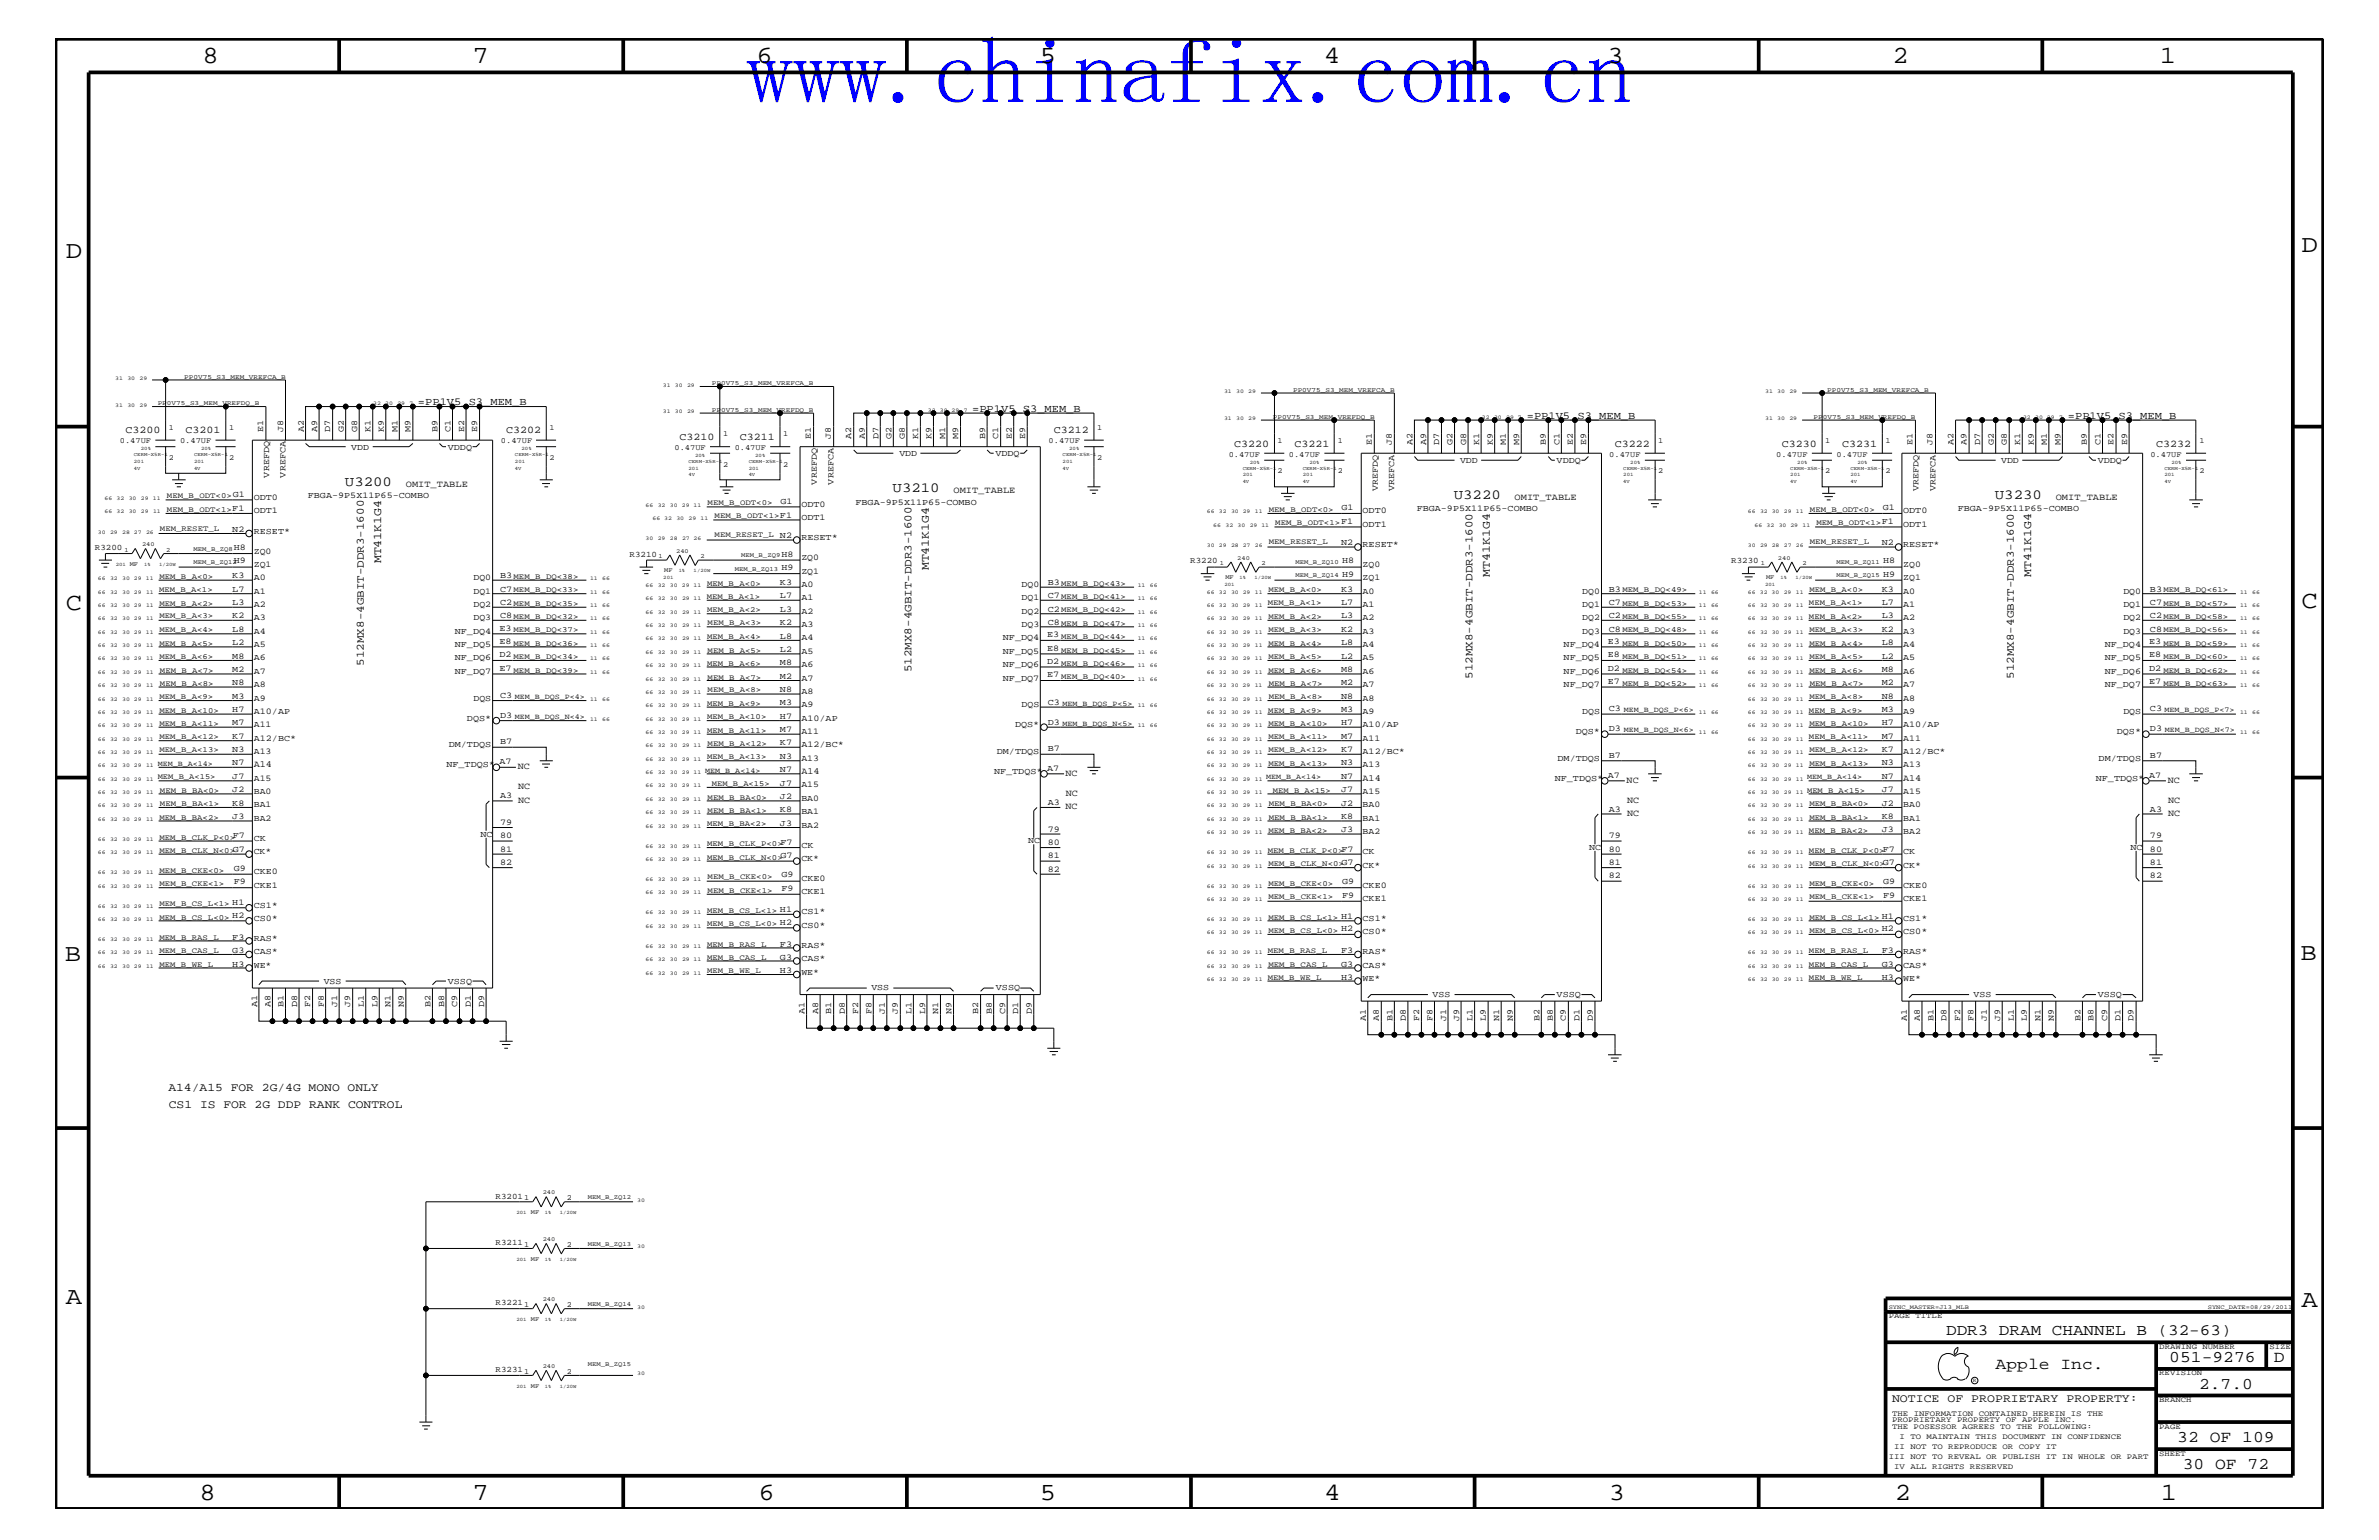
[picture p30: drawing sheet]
<svg xmlns="http://www.w3.org/2000/svg" width="432mm" height="279mm" viewBox="0 0 432 279" stroke-linecap="round" stroke-linejoin="round" font-family="sans-serif">
<defs><g id="words">
<text font-size="16.9" fill="#00f" x="135.5" y="18.7">www.chinafix.com.cn</text>
<g font-size="4.5">
<text x="36.7" y="11.5">8</text>
<text x="85.8" y="11.5">7</text>
<text x="137.3" y="11.5">6</text>
<text x="188.7" y="11.5">5</text>
<text x="240.3" y="11.5">4</text>
<text x="291.8" y="11.5">3</text>
<text x="343.5" y="11.5">2</text>
<text x="392" y="11.5">1</text>
<text x="11.9" y="46.8">D</text>
<text x="417.7" y="45.7">D</text>
<text x="11.9" y="110.6">C</text>
<text x="417.7" y="110.3">C</text>
<text x="11.8" y="174.3">B</text>
<text x="417.6" y="174.2">B</text>
<text x="11.9" y="236.7">A</text>
<text x="417.7" y="237.1">A</text>
<text x="36.2" y="272.1">8</text>
<text x="85.8" y="272.1">7</text>
<text x="137.7" y="272.1">6</text>
<text x="188.7" y="272.1">5</text>
<text x="240.4" y="272.1">4</text>
<text x="292" y="272.1">3</text>
<text x="343.9" y="272.1">2</text>
<text x="392.2" y="272.1">1</text>
</g>
<g font-size="3">
<text x="362.2" y="248.4">Apple Inc.</text>
<text x="393.7" y="247.1">051-9276</text>
<text x="399.2" y="252">2.7.0</text>
<text x="412.7" y="247.1">D</text>
<text x="395.2" y="261.6">32 OF 109</text>
<text x="396.2" y="266.6">30 OF 72</text>
</g>
<text font-size="2.9" x="353.2" y="242.3">DDR3 DRAM CHANNEL B (32-63)</text>
<g font-size="2.5">
<text x="62.6" y="88.2">U3200</text>
<text x="162" y="89.4">U3210</text>
<text x="263.9" y="90.6">U3220</text>
<text x="362.1" y="90.6">U3230</text>
</g>
<g font-size="2.1">
<text x="69.2" y="102.2" transform="rotate(-90 69.2 102.2)">MT41K1G4</text>
<text x="168.6" y="103.5" transform="rotate(-90 168.6 103.5)">MT41K1G4</text>
<text x="270.4" y="104.7" transform="rotate(-90 270.4 104.7)">MT41K1G4</text>
<text x="368.6" y="104.7" transform="rotate(-90 368.6 104.7)">MT41K1G4</text>
<text x="30.6" y="198">A14/A15 FOR 2G/4G MONO ONLY</text>
<text x="30.6" y="200.9">CS1 IS FOR 2G DDP RANK CONTROL</text>
<text x="343.4" y="254.4">NOTICE OF PROPRIETARY PROPERTY:</text>
</g>
<g font-size="2">
<text x="66" y="120.8" transform="rotate(-90 66 120.8)">512MX8-4GBIT-DDR3-1600</text>
<text x="165.4" y="121.9" transform="rotate(-90 165.4 121.9)">512MX8-4GBIT-DDR3-1600</text>
<text x="267.3" y="123.1" transform="rotate(-90 267.3 123.1)">512MX8-4GBIT-DDR3-1600</text>
<text x="365.5" y="123.1" transform="rotate(-90 365.5 123.1)">512MX8-4GBIT-DDR3-1600</text>
</g>
<g font-size="1.9">
<text x="75.9" y="73.5">=PP1V5_S3_MEM_B</text>
<text x="176.4" y="74.7">=PP1V5_S3_MEM_B</text>
<text x="277.1" y="76">=PP1V5_S3_MEM_B</text>
<text x="375.3" y="76">=PP1V5_S3_MEM_B</text>
<text x="22.8" y="78.6">C3200</text>
<text x="33.7" y="78.6">C3201</text>
<text x="91.9" y="78.6">C3202</text>
<text x="123.4" y="79.9">C3210</text>
<text x="134.3" y="79.9">C3211</text>
<text x="191.3" y="78.6">C3212</text>
<text x="224" y="81.1">C3220</text>
<text x="234.9" y="81.1">C3221</text>
<text x="293.1" y="81.1">C3222</text>
<text x="323.4" y="81.1">C3230</text>
<text x="334.3" y="81.1">C3231</text>
<text x="391.3" y="81.1">C3232</text>
</g>
<g font-size="1.7">
<text x="73.7" y="88.3">OMIT_TABLE</text>
<text x="173.1" y="89.5">OMIT_TABLE</text>
<text x="274.9" y="90.7">OMIT_TABLE</text>
<text x="373.1" y="90.7">OMIT_TABLE</text>
<text x="46.1" y="139.2">A14</text>
<text x="94" y="139.6">NC</text>
<text x="94.1" y="143.2">NC</text>
<text x="145.5" y="140.4">A14</text>
<text x="193.4" y="140.8">NC</text>
<text x="247.3" y="141.7">A14</text>
<text x="295.2" y="142">NC</text>
<text x="345.4" y="141.7">A14</text>
<text x="393.5" y="142">NC</text>
<text x="94.1" y="145.7">NC</text>
<text x="193.4" y="146.8">NC</text>
<text x="193.5" y="144.4">NC</text>
<text x="295.3" y="148">NC</text>
<text x="295.3" y="145.7">NC</text>
<text x="393.5" y="148">NC</text>
<text x="393.5" y="145.7">NC</text>
</g>
<g font-size="1.6">
<text x="47.8" y="78.3" transform="rotate(-90 47.8 78.3)">E1</text>
<text x="51.4" y="78.3" transform="rotate(-90 51.4 78.3)">J8</text>
<text x="55.1" y="78.3" transform="rotate(-90 55.1 78.3)">A2</text>
<text x="57.6" y="78.3" transform="rotate(-90 57.6 78.3)">A9</text>
<text x="59.9" y="78.3" transform="rotate(-90 59.9 78.3)">D7</text>
<text x="62.4" y="78.3" transform="rotate(-90 62.4 78.3)">G2</text>
<text x="63.8" y="81.6">VDD</text>
<text x="64.9" y="78.3" transform="rotate(-90 64.9 78.3)">G8</text>
<text x="67.2" y="78.3" transform="rotate(-90 67.2 78.3)">K1</text>
<text x="69.7" y="78.3" transform="rotate(-90 69.7 78.3)">K9</text>
<text x="72.1" y="78.3" transform="rotate(-90 72.1 78.3)">M1</text>
<text x="74.5" y="78.3" transform="rotate(-90 74.5 78.3)">M9</text>
<text x="79.4" y="78.3" transform="rotate(-90 79.4 78.3)">B9</text>
<text x="81.3" y="81.6">VDDQ</text>
<text x="81.8" y="78.3" transform="rotate(-90 81.8 78.3)">C1</text>
<text x="84.2" y="78.3" transform="rotate(-90 84.2 78.3)">E2</text>
<text x="86.6" y="78.3" transform="rotate(-90 86.6 78.3)">E9</text>
<text x="147.2" y="79.6" transform="rotate(-90 147.2 79.6)">E1</text>
<text x="150.8" y="79.6" transform="rotate(-90 150.8 79.6)">J8</text>
<text x="154.5" y="79.6" transform="rotate(-90 154.5 79.6)">A2</text>
<text x="157" y="79.6" transform="rotate(-90 157 79.6)">A9</text>
<text x="159.4" y="79.6" transform="rotate(-90 159.4 79.6)">D7</text>
<text x="161.8" y="79.6" transform="rotate(-90 161.8 79.6)">G2</text>
<text x="163.2" y="82.7">VDD</text>
<text x="164.3" y="79.6" transform="rotate(-90 164.3 79.6)">G8</text>
<text x="166.6" y="79.6" transform="rotate(-90 166.6 79.6)">K1</text>
<text x="169.1" y="79.6" transform="rotate(-90 169.1 79.6)">K9</text>
<text x="171.5" y="79.6" transform="rotate(-90 171.5 79.6)">M1</text>
<text x="173.9" y="79.6" transform="rotate(-90 173.9 79.6)">M9</text>
<text x="178.8" y="79.6" transform="rotate(-90 178.8 79.6)">B9</text>
<text x="180.7" y="82.7">VDDQ</text>
<text x="181.2" y="79.6" transform="rotate(-90 181.2 79.6)">C1</text>
<text x="183.6" y="79.6" transform="rotate(-90 183.6 79.6)">E2</text>
<text x="186.1" y="79.6" transform="rotate(-90 186.1 79.6)">E9</text>
<text x="249" y="80.8" transform="rotate(-90 249 80.8)">E1</text>
<text x="252.6" y="80.8" transform="rotate(-90 252.6 80.8)">J8</text>
<text x="256.4" y="80.8" transform="rotate(-90 256.4 80.8)">A2</text>
<text x="258.8" y="80.8" transform="rotate(-90 258.8 80.8)">A9</text>
<text x="261.2" y="80.8" transform="rotate(-90 261.2 80.8)">D7</text>
<text x="263.7" y="80.8" transform="rotate(-90 263.7 80.8)">G2</text>
<text x="265" y="83.9">VDD</text>
<text x="266.1" y="80.8" transform="rotate(-90 266.1 80.8)">G8</text>
<text x="268.5" y="80.8" transform="rotate(-90 268.5 80.8)">K1</text>
<text x="270.9" y="80.8" transform="rotate(-90 270.9 80.8)">K9</text>
<text x="273.3" y="80.8" transform="rotate(-90 273.3 80.8)">M1</text>
<text x="275.8" y="80.8" transform="rotate(-90 275.8 80.8)">M9</text>
<text x="280.6" y="80.8" transform="rotate(-90 280.6 80.8)">B9</text>
<text x="282.5" y="83.9">VDDQ</text>
<text x="283" y="80.8" transform="rotate(-90 283 80.8)">C1</text>
<text x="285.5" y="80.8" transform="rotate(-90 285.5 80.8)">E2</text>
<text x="287.9" y="80.8" transform="rotate(-90 287.9 80.8)">E9</text>
<text x="347.1" y="80.8" transform="rotate(-90 347.1 80.8)">E1</text>
<text x="350.8" y="80.8" transform="rotate(-90 350.8 80.8)">J8</text>
<text x="354.6" y="80.8" transform="rotate(-90 354.6 80.8)">A2</text>
<text x="357" y="80.8" transform="rotate(-90 357 80.8)">A9</text>
<text x="359.4" y="80.8" transform="rotate(-90 359.4 80.8)">D7</text>
<text x="361.9" y="80.8" transform="rotate(-90 361.9 80.8)">G2</text>
<text x="363.2" y="83.9">VDD</text>
<text x="364.2" y="80.8" transform="rotate(-90 364.2 80.8)">G8</text>
<text x="366.7" y="80.8" transform="rotate(-90 366.7 80.8)">K1</text>
<text x="369.1" y="80.8" transform="rotate(-90 369.1 80.8)">K9</text>
<text x="371.5" y="80.8" transform="rotate(-90 371.5 80.8)">M1</text>
<text x="374" y="80.8" transform="rotate(-90 374 80.8)">M9</text>
<text x="378.8" y="80.8" transform="rotate(-90 378.8 80.8)">B9</text>
<text x="380.7" y="83.9">VDDQ</text>
<text x="381.3" y="80.8" transform="rotate(-90 381.3 80.8)">C1</text>
<text x="383.6" y="80.8" transform="rotate(-90 383.6 80.8)">E2</text>
<text x="386.1" y="80.8" transform="rotate(-90 386.1 80.8)">E9</text>
<text x="48.9" y="86.6" transform="rotate(-90 48.9 86.6)">VREFDQ</text>
<text x="51.8" y="86.6" transform="rotate(-90 51.8 86.6)">VREFCA</text>
<text x="148.3" y="87.9" transform="rotate(-90 148.3 87.9)">VREFDQ</text>
<text x="151.3" y="87.9" transform="rotate(-90 151.3 87.9)">VREFCA</text>
<text x="250.1" y="89.1" transform="rotate(-90 250.1 89.1)">VREFDQ</text>
<text x="253.1" y="89.1" transform="rotate(-90 253.1 89.1)">VREFCA</text>
<text x="348.2" y="89.1" transform="rotate(-90 348.2 89.1)">VREFDQ</text>
<text x="351.3" y="89.1" transform="rotate(-90 351.3 89.1)">VREFCA</text>
<text x="46.1" y="90.7">ODT0</text>
<text x="46.1" y="93.2">ODT1</text>
<text x="55.9" y="90.3">FBGA-9P5X11P65-COMBO</text>
<text x="141.6" y="91.4">G1</text>
<text x="145.5" y="92">ODT0</text>
<text x="145.5" y="94.3">ODT1</text>
<text x="155.3" y="91.6">FBGA-9P5X11P65-COMBO</text>
<text x="243.5" y="92.6">G1</text>
<text x="247.3" y="93.2">ODT0</text>
<text x="247.3" y="95.6">ODT1</text>
<text x="257.1" y="92.7">FBGA-9P5X11P65-COMBO</text>
<text x="341.7" y="92.6">G1</text>
<text x="345.4" y="93.2">ODT0</text>
<text x="345.4" y="95.6">ODT1</text>
<text x="355.3" y="92.7">FBGA-9P5X11P65-COMBO</text>
<text x="42.2" y="96.5">N2</text>
<text x="42.4" y="99.9">H8</text>
<text x="46.1" y="96.8">RESET*</text>
<text x="46.1" y="100.4">ZQ0</text>
<text x="141.8" y="101">H8</text>
<text x="145.5" y="98">RESET*</text>
<text x="145.5" y="101.6">ZQ0</text>
<text x="243.4" y="98.8">N2</text>
<text x="247.3" y="99.3">RESET*</text>
<text x="341.5" y="98.8">N2</text>
<text x="345.4" y="99.3">RESET*</text>
<text x="42.2" y="104.9">K3</text>
<text x="42.2" y="107.4">L7</text>
<text x="42.4" y="102.2">H9</text>
<text x="46.1" y="107.7">A1</text>
<text x="46.1" y="105.3">A0</text>
<text x="46.1" y="102.9">ZQ1</text>
<text x="85.9" y="105.3">DQ0</text>
<text x="85.9" y="107.7">DQ1</text>
<text x="90.8" y="104.9">B3 MEM_B_DQ&lt;38&gt;</text>
<text x="90.8" y="107.4">C7 MEM_B_DQ&lt;33&gt;</text>
<text x="141.6" y="106.1">K3</text>
<text x="141.8" y="103.5">H9</text>
<text x="145.5" y="106.5">A0</text>
<text x="145.5" y="104.1">ZQ1</text>
<text x="185.4" y="106.5">DQ0</text>
<text x="190.2" y="106.1">B3 MEM_B_DQ&lt;43&gt;</text>
<text x="243.4" y="107.4">K3</text>
<text x="243.6" y="102.2">H8</text>
<text x="243.6" y="104.7">H9</text>
<text x="247.3" y="102.9">ZQ0</text>
<text x="247.3" y="107.7">A0</text>
<text x="247.3" y="105.3">ZQ1</text>
<text x="287.2" y="107.7">DQ0</text>
<text x="292" y="107.4">B3 MEM_B_DQ&lt;49&gt;</text>
<text x="341.5" y="107.4">K3</text>
<text x="341.8" y="102.2">H8</text>
<text x="341.8" y="104.7">H9</text>
<text x="345.4" y="102.9">ZQ0</text>
<text x="345.4" y="107.7">A0</text>
<text x="345.4" y="105.3">ZQ1</text>
<text x="385.4" y="107.7">DQ0</text>
<text x="390.2" y="107.4">B3 MEM_B_DQ&lt;61&gt;</text>
<text x="42.2" y="109.8">L3</text>
<text x="42.2" y="112.2">K2</text>
<text x="46.1" y="110.2">A2</text>
<text x="46.1" y="112.6">A3</text>
<text x="85.9" y="110.2">DQ2</text>
<text x="85.9" y="112.6">DQ3</text>
<text x="90.8" y="109.8">C2 MEM_B_DQ&lt;35&gt;</text>
<text x="90.8" y="112.2">C8 MEM_B_DQ&lt;32&gt;</text>
<text x="141.6" y="108.6">L7</text>
<text x="141.6" y="111">L3</text>
<text x="141.6" y="113.4">K2</text>
<text x="145.5" y="108.9">A1</text>
<text x="145.5" y="111.4">A2</text>
<text x="145.5" y="113.7">A3</text>
<text x="185.4" y="108.9">DQ1</text>
<text x="185.4" y="111.4">DQ2</text>
<text x="185.4" y="113.7">DQ3</text>
<text x="190.2" y="108.6">C7 MEM_B_DQ&lt;41&gt;</text>
<text x="190.2" y="111">C2 MEM_B_DQ&lt;42&gt;</text>
<text x="190.2" y="113.4">C8 MEM_B_DQ&lt;47&gt;</text>
<text x="243.4" y="109.8">L7</text>
<text x="243.4" y="112.2">L3</text>
<text x="247.3" y="110.2">A1</text>
<text x="247.3" y="112.6">A2</text>
<text x="287.2" y="110.2">DQ1</text>
<text x="287.2" y="112.6">DQ2</text>
<text x="292" y="109.8">C7 MEM_B_DQ&lt;53&gt;</text>
<text x="292" y="112.2">C2 MEM_B_DQ&lt;55&gt;</text>
<text x="341.5" y="109.8">L7</text>
<text x="341.5" y="112.2">L3</text>
<text x="345.4" y="110.2">A1</text>
<text x="345.4" y="112.6">A2</text>
<text x="385.4" y="110.2">DQ1</text>
<text x="385.4" y="112.6">DQ2</text>
<text x="390.2" y="109.8">C7 MEM_B_DQ&lt;57&gt;</text>
<text x="390.2" y="112.2">C2 MEM_B_DQ&lt;58&gt;</text>
<text x="42.2" y="114.7">L8</text>
<text x="42.2" y="117">L2</text>
<text x="42.2" y="119.5">M8</text>
<text x="46.1" y="115">A4</text>
<text x="46.1" y="119.8">A6</text>
<text x="46.1" y="117.4">A5</text>
<text x="82.5" y="119.8">NF_DQ6</text>
<text x="82.5" y="117.4">NF_DQ5</text>
<text x="82.5" y="115">NF_DQ4</text>
<text x="90.7" y="114.4">E3 MEM_B_DQ&lt;37&gt;</text>
<text x="90.7" y="116.8">E8</text>
<text x="90.7" y="119.2">D2 MEM_B_DQ&lt;34&gt;</text>
<text x="141.6" y="115.9">L8</text>
<text x="141.6" y="118.2">L2</text>
<text x="145.5" y="116.2">A4</text>
<text x="145.5" y="118.6">A5</text>
<text x="182" y="118.6">NF_DQ5</text>
<text x="182" y="116.2">NF_DQ4</text>
<text x="190.1" y="115.6">E3 MEM_B_DQ&lt;44&gt;</text>
<text x="190.1" y="118.1">E8 MEM_B_DQ&lt;45&gt;</text>
<text x="243.4" y="114.7">K2</text>
<text x="243.4" y="117">L8</text>
<text x="243.4" y="119.5">L2</text>
<text x="247.3" y="115">A3</text>
<text x="247.3" y="117.4">A4</text>
<text x="247.3" y="119.8">A5</text>
<text x="283.8" y="119.8">NF_DQ5</text>
<text x="283.8" y="117.4">NF_DQ4</text>
<text x="287.2" y="115">DQ3</text>
<text x="291.8" y="116.8">E3</text>
<text x="291.8" y="119.2">E8 MEM_B_DQ&lt;51&gt;</text>
<text x="292" y="114.7">C8 MEM_B_DQ&lt;48&gt;</text>
<text x="341.5" y="114.7">K2</text>
<text x="341.5" y="117">L8</text>
<text x="341.5" y="119.5">L2</text>
<text x="345.4" y="115">A3</text>
<text x="345.4" y="117.4">A4</text>
<text x="345.4" y="119.8">A5</text>
<text x="382" y="119.8">NF_DQ5</text>
<text x="382" y="117.4">NF_DQ4</text>
<text x="385.4" y="115">DQ3</text>
<text x="390.1" y="116.8">E3</text>
<text x="390.1" y="119.2">E8 MEM_B_DQ&lt;60&gt;</text>
<text x="390.2" y="114.7">C8 MEM_B_DQ&lt;56&gt;</text>
<text x="42.2" y="121.9">M2</text>
<text x="42.2" y="124.3">N8</text>
<text x="46.1" y="124.7">A8</text>
<text x="46.1" y="122.3">A7</text>
<text x="82.5" y="122.3">NF_DQ7</text>
<text x="90.7" y="121.7">E7 MEM_B_DQ&lt;39&gt;</text>
<text x="141.6" y="120.7">M8</text>
<text x="141.6" y="123.1">M2</text>
<text x="141.6" y="125.5">N8</text>
<text x="145.5" y="121">A6</text>
<text x="145.5" y="125.9">A8</text>
<text x="145.5" y="123.5">A7</text>
<text x="182" y="121">NF_DQ6</text>
<text x="182" y="123.5">NF_DQ7</text>
<text x="190.1" y="120.4">D2</text>
<text x="190.1" y="122.9">E7 MEM_B_DQ&lt;40&gt;</text>
<text x="243.4" y="121.9">M8</text>
<text x="243.4" y="124.3">M2</text>
<text x="247.3" y="122.3">A6</text>
<text x="247.3" y="124.7">A7</text>
<text x="283.8" y="122.3">NF_DQ6</text>
<text x="283.8" y="124.7">NF_DQ7</text>
<text x="291.8" y="121.7">D2 MEM_B_DQ&lt;54&gt;</text>
<text x="291.8" y="124.1">E7 MEM_B_DQ&lt;52&gt;</text>
<text x="341.5" y="121.9">M8</text>
<text x="341.5" y="124.3">M2</text>
<text x="345.4" y="122.3">A6</text>
<text x="345.4" y="124.7">A7</text>
<text x="382" y="122.3">NF_DQ6</text>
<text x="382" y="124.7">NF_DQ7</text>
<text x="390.1" y="121.7">D2 MEM_B_DQ&lt;62&gt;</text>
<text x="390.1" y="124.1">E7 MEM_B_DQ&lt;63&gt;</text>
<text x="42.2" y="129.1">H7</text>
<text x="42.2" y="131.6">M7</text>
<text x="42.2" y="126.8">M3</text>
<text x="46.1" y="129.6">A10/AP</text>
<text x="46.1" y="131.9">A11</text>
<text x="46.1" y="127.1">A9</text>
<text x="84.8" y="130.8">DQS*</text>
<text x="85.9" y="127.1">DQS</text>
<text x="90.8" y="126.6">C3</text>
<text x="90.8" y="130.2">D3</text>
<text x="141.6" y="130.4">H7</text>
<text x="141.6" y="128">M3</text>
<text x="145.5" y="130.8">A10/AP</text>
<text x="145.5" y="128.3">A9</text>
<text x="184.2" y="131.9">DQS*</text>
<text x="185.4" y="128.3">DQS</text>
<text x="190.2" y="127.9">C3</text>
<text x="190.2" y="131.5">D3</text>
<text x="243.4" y="131.6">H7</text>
<text x="243.4" y="126.8">N8</text>
<text x="243.4" y="129.1">M3</text>
<text x="247.3" y="131.9">A10/AP</text>
<text x="247.3" y="127.1">A8</text>
<text x="247.3" y="129.6">A9</text>
<text x="287.2" y="129.6">DQS</text>
<text x="292" y="129.1">C3</text>
<text x="341.5" y="131.6">H7</text>
<text x="341.5" y="126.8">N8</text>
<text x="341.5" y="129.1">M3</text>
<text x="345.4" y="131.9">A10/AP</text>
<text x="345.4" y="127.1">A8</text>
<text x="345.4" y="129.6">A9</text>
<text x="385.4" y="129.6">DQS</text>
<text x="390.2" y="129.1">C3</text>
<text x="42.2" y="134.1">K7</text>
<text x="42.2" y="136.4">N3</text>
<text x="46.1" y="134.4">A12/BC*</text>
<text x="46.1" y="136.8">A13</text>
<text x="81.4" y="135.6">DM/TDQS</text>
<text x="90.8" y="135.1">B7</text>
<text x="141.6" y="132.8">M7</text>
<text x="141.6" y="135.2">K7</text>
<text x="141.6" y="137.7">N3</text>
<text x="145.5" y="133.2">A11</text>
<text x="145.5" y="135.6">A12/BC*</text>
<text x="180.9" y="136.8">DM/TDQS</text>
<text x="190.2" y="136.3">B7</text>
<text x="243.4" y="134.1">M7</text>
<text x="243.4" y="136.4">K7</text>
<text x="247.3" y="134.4">A11</text>
<text x="247.3" y="136.8">A12/BC*</text>
<text x="286" y="133.2">DQS*</text>
<text x="292" y="137.5">B7</text>
<text x="292" y="132.7">D3</text>
<text x="341.5" y="134.1">M7</text>
<text x="341.5" y="136.4">K7</text>
<text x="345.4" y="134.4">A11</text>
<text x="345.4" y="136.8">A12/BC*</text>
<text x="384.2" y="133.2">DQS*</text>
<text x="390.2" y="137.5">B7</text>
<text x="390.2" y="132.7">D3</text>
<text x="42.2" y="138.9">N7</text>
<text x="42.2" y="141.3">J7</text>
<text x="42.2" y="143.7">J2</text>
<text x="46.1" y="141.7">A15</text>
<text x="81" y="139.2">NF_TDQS*</text>
<text x="90.7" y="138.6">A7</text>
<text x="141.6" y="140.1">N7</text>
<text x="141.6" y="142.5">J7</text>
<text x="145.5" y="138">A13</text>
<text x="145.5" y="142.9">A15</text>
<text x="180.4" y="140.4">NF_TDQS*</text>
<text x="190.1" y="139.8">A7</text>
<text x="243.4" y="138.9">N3</text>
<text x="243.4" y="141.3">N7</text>
<text x="243.4" y="143.7">J7</text>
<text x="247.3" y="139.2">A13</text>
<text x="282.2" y="141.7">NF_TDQS*</text>
<text x="282.7" y="138">DM/TDQS</text>
<text x="291.8" y="141.1">A7</text>
<text x="341.5" y="138.9">N3</text>
<text x="341.5" y="141.3">N7</text>
<text x="341.5" y="143.7">J7</text>
<text x="345.4" y="139.2">A13</text>
<text x="380.4" y="141.7">NF_TDQS*</text>
<text x="380.9" y="138">DM/TDQS</text>
<text x="390.1" y="141.1">A7</text>
<text x="42.2" y="146.2">K8</text>
<text x="42.2" y="148.5">J3</text>
<text x="46.1" y="144">BA0</text>
<text x="46.1" y="146.5">BA1</text>
<text x="46.1" y="149">BA2</text>
<text x="90.8" y="144.8">A3</text>
<text x="90.8" y="149.6">79</text>
<text x="141.6" y="144.9">J2</text>
<text x="141.6" y="147.3">K8</text>
<text x="141.6" y="149.8">J3</text>
<text x="145.5" y="145.3">BA0</text>
<text x="145.5" y="147.7">BA1</text>
<text x="190.2" y="146">A3</text>
<text x="243.4" y="146.2">J2</text>
<text x="243.4" y="148.5">K8</text>
<text x="247.3" y="146.5">BA0</text>
<text x="247.3" y="149">BA1</text>
<text x="247.3" y="144">A15</text>
<text x="292" y="147.3">A3</text>
<text x="341.5" y="146.2">J2</text>
<text x="341.5" y="148.5">K8</text>
<text x="345.4" y="146.5">BA0</text>
<text x="345.4" y="149">BA1</text>
<text x="345.4" y="144">A15</text>
<text x="390.2" y="147.3">A3</text>
<text x="46.1" y="155">CK*</text>
<text x="46.1" y="152.6">CK</text>
<text x="87.2" y="151.8">NC</text>
<text x="90.8" y="152.1">80</text>
<text x="90.8" y="154.5">81</text>
<text x="145.5" y="150.1">BA2</text>
<text x="145.5" y="153.8">CK</text>
<text x="186.6" y="153">NC</text>
<text x="190.2" y="150.9">79</text>
<text x="190.2" y="153.3">80</text>
<text x="190.2" y="155.7">81</text>
<text x="243.4" y="151">J3</text>
<text x="247.3" y="151.3">BA2</text>
<text x="247.3" y="155">CK</text>
<text x="288.5" y="154.3">NC</text>
<text x="292" y="152.1">79</text>
<text x="292" y="154.5">80</text>
<text x="341.5" y="151">J3</text>
<text x="345.4" y="151.3">BA2</text>
<text x="345.4" y="155">CK</text>
<text x="386.7" y="154.3">NC</text>
<text x="390.2" y="152.1">79</text>
<text x="390.2" y="154.5">80</text>
<text x="42.4" y="158">G9</text>
<text x="42.4" y="160.5">F9</text>
<text x="46.1" y="161.1">CKE1</text>
<text x="46.1" y="158.6">CKE0</text>
<text x="90.8" y="156.9">82</text>
<text x="141.8" y="159.2">G9</text>
<text x="141.8" y="161.7">F9</text>
<text x="145.5" y="156.2">CK*</text>
<text x="145.5" y="159.9">CKE0</text>
<text x="190.2" y="158.2">82</text>
<text x="243.6" y="160.5">G9</text>
<text x="247.3" y="157.4">CK*</text>
<text x="247.3" y="161.1">CKE0</text>
<text x="292" y="156.9">81</text>
<text x="292" y="159.4">82</text>
<text x="341.8" y="160.5">G9</text>
<text x="345.4" y="157.4">CK*</text>
<text x="345.4" y="161.1">CKE0</text>
<text x="390.2" y="156.9">81</text>
<text x="390.2" y="159.4">82</text>
<text x="42.2" y="166.5">H2</text>
<text x="46.1" y="164.7">CS1*</text>
<text x="46.1" y="167.1">CS0*</text>
<text x="145.5" y="162.2">CKE1</text>
<text x="145.5" y="165.9">CS1*</text>
<text x="243.6" y="162.8">F9</text>
<text x="247.3" y="163.5">CKE1</text>
<text x="247.3" y="167.1">CS1*</text>
<text x="341.8" y="162.8">F9</text>
<text x="345.4" y="163.5">CKE1</text>
<text x="345.4" y="167.1">CS1*</text>
<text x="42.2" y="172.9">G3</text>
<text x="42.2" y="170.5">F3</text>
<text x="46.1" y="170.7">RAS*</text>
<text x="46.1" y="173.2">CAS*</text>
<text x="141.6" y="171.7">F3</text>
<text x="145.5" y="172">RAS*</text>
<text x="145.5" y="168.3">CS0*</text>
<text x="243.4" y="172.9">F3</text>
<text x="247.3" y="173.2">RAS*</text>
<text x="247.3" y="169.5">CS0*</text>
<text x="341.5" y="172.9">F3</text>
<text x="345.4" y="173.2">RAS*</text>
<text x="345.4" y="169.5">CS0*</text>
<text x="42.2" y="175.4">H3</text>
<text x="46.1" y="175.6">WE*</text>
<text x="58.8" y="178.5">VSS</text>
<text x="81.3" y="178.5">VSSQ</text>
<text x="141.6" y="174.2">G3</text>
<text x="141.6" y="176.6">H3</text>
<text x="145.5" y="176.8">WE*</text>
<text x="145.5" y="174.4">CAS*</text>
<text x="158.2" y="179.7">VSS</text>
<text x="180.8" y="179.7">VSSQ</text>
<text x="243.4" y="175.4">G3</text>
<text x="243.4" y="177.7">H3</text>
<text x="247.3" y="178">WE*</text>
<text x="247.3" y="175.6">CAS*</text>
<text x="341.5" y="175.4">G3</text>
<text x="341.5" y="177.7">H3</text>
<text x="345.4" y="178">WE*</text>
<text x="345.4" y="175.6">CAS*</text>
<text x="46.7" y="182.7" transform="rotate(-90 46.7 182.7)">A1</text>
<text x="49.1" y="182.7" transform="rotate(-90 49.1 182.7)">A8</text>
<text x="51.5" y="182.7" transform="rotate(-90 51.5 182.7)">B1</text>
<text x="53.9" y="182.7" transform="rotate(-90 53.9 182.7)">D8</text>
<text x="56.3" y="182.7" transform="rotate(-90 56.3 182.7)">F2</text>
<text x="58.8" y="182.7" transform="rotate(-90 58.8 182.7)">F8</text>
<text x="61.2" y="182.7" transform="rotate(-90 61.2 182.7)">J1</text>
<text x="63.6" y="182.7" transform="rotate(-90 63.6 182.7)">J9</text>
<text x="66" y="182.7" transform="rotate(-90 66 182.7)">L1</text>
<text x="68.5" y="182.7" transform="rotate(-90 68.5 182.7)">L9</text>
<text x="70.9" y="182.7" transform="rotate(-90 70.9 182.7)">N1</text>
<text x="73.3" y="182.7" transform="rotate(-90 73.3 182.7)">N9</text>
<text x="78.1" y="182.7" transform="rotate(-90 78.1 182.7)">B2</text>
<text x="80.6" y="182.7" transform="rotate(-90 80.6 182.7)">B8</text>
<text x="83" y="182.7" transform="rotate(-90 83 182.7)">C9</text>
<text x="85.4" y="182.7" transform="rotate(-90 85.4 182.7)">D1</text>
<text x="87.9" y="182.7" transform="rotate(-90 87.9 182.7)">D9</text>
<text x="146" y="184" transform="rotate(-90 146 184)">A1</text>
<text x="148.5" y="184" transform="rotate(-90 148.5 184)">A8</text>
<text x="150.9" y="184" transform="rotate(-90 150.9 184)">B1</text>
<text x="153.3" y="184" transform="rotate(-90 153.3 184)">D8</text>
<text x="155.8" y="184" transform="rotate(-90 155.8 184)">F2</text>
<text x="158.2" y="184" transform="rotate(-90 158.2 184)">F8</text>
<text x="160.6" y="184" transform="rotate(-90 160.6 184)">J1</text>
<text x="163" y="184" transform="rotate(-90 163 184)">J9</text>
<text x="165.4" y="184" transform="rotate(-90 165.4 184)">L1</text>
<text x="167.9" y="184" transform="rotate(-90 167.9 184)">L9</text>
<text x="170.3" y="184" transform="rotate(-90 170.3 184)">N1</text>
<text x="172.7" y="184" transform="rotate(-90 172.7 184)">N9</text>
<text x="177.5" y="184" transform="rotate(-90 177.5 184)">B2</text>
<text x="180" y="184" transform="rotate(-90 180 184)">B8</text>
<text x="182.5" y="184" transform="rotate(-90 182.5 184)">C9</text>
<text x="184.8" y="184" transform="rotate(-90 184.8 184)">D1</text>
<text x="187.3" y="184" transform="rotate(-90 187.3 184)">D9</text>
<text x="247.9" y="185.2" transform="rotate(-90 247.9 185.2)">A1</text>
<text x="250.3" y="185.2" transform="rotate(-90 250.3 185.2)">A8</text>
<text x="252.7" y="185.2" transform="rotate(-90 252.7 185.2)">B1</text>
<text x="255.2" y="185.2" transform="rotate(-90 255.2 185.2)">D8</text>
<text x="257.6" y="185.2" transform="rotate(-90 257.6 185.2)">F2</text>
<text x="260" y="185.2" transform="rotate(-90 260 185.2)">F8</text>
<text x="260" y="181">VSS</text>
<text x="262.5" y="185.2" transform="rotate(-90 262.5 185.2)">J1</text>
<text x="264.8" y="185.2" transform="rotate(-90 264.8 185.2)">J9</text>
<text x="267.3" y="185.2" transform="rotate(-90 267.3 185.2)">L1</text>
<text x="269.7" y="185.2" transform="rotate(-90 269.7 185.2)">L9</text>
<text x="272.1" y="185.2" transform="rotate(-90 272.1 185.2)">N1</text>
<text x="274.6" y="185.2" transform="rotate(-90 274.6 185.2)">N9</text>
<text x="279.4" y="185.2" transform="rotate(-90 279.4 185.2)">B2</text>
<text x="281.9" y="185.2" transform="rotate(-90 281.9 185.2)">B8</text>
<text x="282.5" y="181">VSSQ</text>
<text x="284.2" y="185.2" transform="rotate(-90 284.2 185.2)">C9</text>
<text x="286.7" y="185.2" transform="rotate(-90 286.7 185.2)">D1</text>
<text x="289.1" y="185.2" transform="rotate(-90 289.1 185.2)">D9</text>
<text x="346.1" y="185.2" transform="rotate(-90 346.1 185.2)">A1</text>
<text x="348.5" y="185.2" transform="rotate(-90 348.5 185.2)">A8</text>
<text x="350.9" y="185.2" transform="rotate(-90 350.9 185.2)">B1</text>
<text x="353.3" y="185.2" transform="rotate(-90 353.3 185.2)">D8</text>
<text x="355.8" y="185.2" transform="rotate(-90 355.8 185.2)">F2</text>
<text x="358.2" y="185.2" transform="rotate(-90 358.2 185.2)">F8</text>
<text x="358.2" y="181">VSS</text>
<text x="360.6" y="185.2" transform="rotate(-90 360.6 185.2)">J1</text>
<text x="363.1" y="185.2" transform="rotate(-90 363.1 185.2)">J9</text>
<text x="365.5" y="185.2" transform="rotate(-90 365.5 185.2)">L1</text>
<text x="367.9" y="185.2" transform="rotate(-90 367.9 185.2)">L9</text>
<text x="370.3" y="185.2" transform="rotate(-90 370.3 185.2)">N1</text>
<text x="372.8" y="185.2" transform="rotate(-90 372.8 185.2)">N9</text>
<text x="377.6" y="185.2" transform="rotate(-90 377.6 185.2)">B2</text>
<text x="380" y="185.2" transform="rotate(-90 380 185.2)">B8</text>
<text x="380.7" y="181">VSSQ</text>
<text x="382.4" y="185.2" transform="rotate(-90 382.4 185.2)">C9</text>
<text x="384.9" y="185.2" transform="rotate(-90 384.9 185.2)">D1</text>
<text x="387.3" y="185.2" transform="rotate(-90 387.3 185.2)">D9</text>
</g>
<g font-size="1.5">
<text x="17.2" y="99.9">R3200</text>
<text x="114.3" y="101">R3210</text>
<text x="216" y="102.2">R3220</text>
<text x="314.2" y="102.2">R3230</text>
<text x="90" y="217.5">R32011</text>
<text x="90" y="225.9">R32111</text>
<text x="90" y="236.8">R32211</text>
<text x="90" y="248.9">R32311</text>
</g>
<g font-size="1.4">
<text x="21.8" y="80.5">0.47UF</text>
<text x="30.6" y="78">1</text>
<text x="30.6" y="83.5">2</text>
<text x="32.7" y="80.5">0.47UF</text>
<text x="41.6" y="78">1</text>
<text x="41.6" y="83.5">2</text>
<text x="90.9" y="80.5">0.47UF</text>
<text x="99.7" y="78">1</text>
<text x="99.7" y="83.5">2</text>
<text x="122.4" y="81.6">0.47UF</text>
<text x="131.2" y="79.2">1</text>
<text x="133.3" y="81.6">0.47UF</text>
<text x="142.2" y="79.2">1</text>
<text x="190.3" y="80.5">0.47UF</text>
<text x="199.1" y="78">1</text>
<text x="199.1" y="83.5">2</text>
<text x="223" y="82.8">0.47UF</text>
<text x="231.9" y="80.5">1</text>
<text x="233.9" y="82.8">0.47UF</text>
<text x="242.8" y="80.5">1</text>
<text x="292.1" y="82.8">0.47UF</text>
<text x="301" y="80.5">1</text>
<text x="322.4" y="82.8">0.47UF</text>
<text x="331.3" y="80.5">1</text>
<text x="333.3" y="82.8">0.47UF</text>
<text x="342.2" y="80.5">1</text>
<text x="390.3" y="82.8">0.47UF</text>
<text x="399.2" y="80.5">1</text>
<text x="131.2" y="84.7">2</text>
<text x="142.2" y="84.7">2</text>
<text x="231.9" y="85.9">2</text>
<text x="242.8" y="85.9">2</text>
<text x="301" y="85.9">2</text>
<text x="331.3" y="85.9">2</text>
<text x="342.2" y="85.9">2</text>
<text x="399.2" y="85.9">2</text>
<text x="30.3" y="92.8">MEM_B_ODT&lt;1&gt;F1</text>
<text x="30.3" y="90.4">MEM_B_ODT&lt;0&gt;G1</text>
<text x="128.4" y="91.6">MEM_B_ODT&lt;0&gt;</text>
<text x="129.7" y="94">MEM_B_ODT&lt;1&gt;F1</text>
<text x="230.3" y="92.8">MEM_B_ODT&lt;0&gt;</text>
<text x="231.5" y="95.2">MEM_B_ODT&lt;1&gt;F1</text>
<text x="328.5" y="92.8">MEM_B_ODT&lt;0&gt;</text>
<text x="329.7" y="95.2">MEM_B_ODT&lt;1&gt;F1</text>
<text x="29" y="96.3">MEM_RESET_L</text>
<text x="129.7" y="97.5">MEM_RESET_L N2</text>
<text x="230.3" y="98.7">MEM_RESET_L</text>
<text x="328.5" y="98.7">MEM_RESET_L</text>
<text x="28.9" y="107.5">MEM_B_A&lt;1&gt;</text>
<text x="29" y="105">MEM_B_A&lt;0&gt;</text>
<text x="128.4" y="106.3">MEM_B_A&lt;0&gt;</text>
<text x="230.2" y="107.5">MEM_B_A&lt;0&gt;</text>
<text x="328.4" y="107.5">MEM_B_A&lt;0&gt;</text>
<text x="29" y="109.9">MEM_B_A&lt;2&gt;</text>
<text x="29" y="112.2">MEM_B_A&lt;3&gt;</text>
<text x="128.3" y="108.7">MEM_B_A&lt;1&gt;</text>
<text x="128.4" y="111.1">MEM_B_A&lt;2&gt;</text>
<text x="128.4" y="113.5">MEM_B_A&lt;3&gt;</text>
<text x="230.1" y="109.8">MEM_B_A&lt;1&gt;</text>
<text x="230.2" y="112.3">MEM_B_A&lt;2&gt;</text>
<text x="328.3" y="109.8">MEM_B_A&lt;1&gt;</text>
<text x="328.3" y="112.3">MEM_B_A&lt;2&gt;</text>
<text x="29" y="117.2">MEM_B_A&lt;5&gt;</text>
<text x="29" y="119.6">MEM_B_A&lt;6&gt;</text>
<text x="29" y="114.8">MEM_B_A&lt;4&gt;</text>
<text x="93.2" y="117.2">MEM_B_DQ&lt;36&gt;</text>
<text x="128.4" y="115.9">MEM_B_A&lt;4&gt;</text>
<text x="128.4" y="118.4">MEM_B_A&lt;5&gt;</text>
<text x="230.2" y="119.6">MEM_B_A&lt;5&gt;</text>
<text x="230.2" y="117.2">MEM_B_A&lt;4&gt;</text>
<text x="230.2" y="114.7">MEM_B_A&lt;3&gt;</text>
<text x="294.5" y="117.2">MEM_B_DQ&lt;50&gt;</text>
<text x="328.4" y="114.7">MEM_B_A&lt;3&gt;</text>
<text x="328.4" y="117.2">MEM_B_A&lt;4&gt;</text>
<text x="328.4" y="119.6">MEM_B_A&lt;5&gt;</text>
<text x="392.7" y="117.2">MEM_B_DQ&lt;59&gt;</text>
<text x="29" y="124.4">MEM_B_A&lt;8&gt;</text>
<text x="29" y="122">MEM_B_A&lt;7&gt;</text>
<text x="128.4" y="120.8">MEM_B_A&lt;6&gt;</text>
<text x="128.4" y="125.6">MEM_B_A&lt;8&gt;</text>
<text x="128.4" y="123.3">MEM_B_A&lt;7&gt;</text>
<text x="192.6" y="120.8">MEM_B_DQ&lt;46&gt;</text>
<text x="230.2" y="122">MEM_B_A&lt;6&gt;</text>
<text x="230.3" y="124.5">MEM_B_A&lt;7&gt;</text>
<text x="328.4" y="122">MEM_B_A&lt;6&gt;</text>
<text x="328.5" y="124.5">MEM_B_A&lt;7&gt;</text>
<text x="29" y="126.9">MEM_B_A&lt;9&gt;</text>
<text x="29" y="129.3">MEM_B_A&lt;10&gt;</text>
<text x="29" y="131.7">MEM_B_A&lt;11&gt;</text>
<text x="93.5" y="126.9">MEM_B_DQS_P&lt;4&gt;</text>
<text x="93.5" y="130.5">MEM_B_DQS_N&lt;4&gt;</text>
<text x="128.4" y="128">MEM_B_A&lt;9&gt;</text>
<text x="128.4" y="130.5">MEM_B_A&lt;10&gt;</text>
<text x="192.9" y="131.7">MEM_B_DQS_N&lt;5&gt;</text>
<text x="192.9" y="128">MEM_B_DQS_P&lt;5&gt;</text>
<text x="230.2" y="129.3">MEM_B_A&lt;9&gt;</text>
<text x="230.2" y="131.7">MEM_B_A&lt;10&gt;</text>
<text x="230.3" y="126.8">MEM_B_A&lt;8&gt;</text>
<text x="294.7" y="129.2">MEM_B_DQS_P&lt;6&gt;</text>
<text x="328.3" y="129.3">MEM_B_A&lt;9&gt;</text>
<text x="328.4" y="131.7">MEM_B_A&lt;10&gt;</text>
<text x="328.4" y="126.8">MEM_B_A&lt;8&gt;</text>
<text x="392.9" y="129.2">MEM_B_DQS_P&lt;7&gt;</text>
<text x="29" y="134.1">MEM_B_A&lt;12&gt;</text>
<text x="29" y="136.5">MEM_B_A&lt;13&gt;</text>
<text x="128.4" y="133">MEM_B_A&lt;11&gt;</text>
<text x="128.4" y="137.8">MEM_B_A&lt;13&gt;</text>
<text x="128.4" y="135.3">MEM_B_A&lt;12&gt;</text>
<text x="230.2" y="134.1">MEM_B_A&lt;11&gt;</text>
<text x="230.2" y="136.5">MEM_B_A&lt;12&gt;</text>
<text x="294.7" y="132.9">MEM_B_DQS_N&lt;6&gt;</text>
<text x="328.3" y="134.1">MEM_B_A&lt;11&gt;</text>
<text x="328.4" y="136.5">MEM_B_A&lt;12&gt;</text>
<text x="392.9" y="132.9">MEM_B_DQS_N&lt;7&gt;</text>
<text x="28.6" y="139">MEM_B_A&lt;14&gt;</text>
<text x="28.6" y="141.4">MEM_B_A&lt;15&gt;</text>
<text x="29" y="143.8">MEM_B_BA&lt;0&gt;</text>
<text x="128" y="140.2">MEM_B_A&lt;14&gt;</text>
<text x="129.2" y="142.6">MEM_B_A&lt;15&gt;</text>
<text x="229.8" y="141.4">MEM_B_A&lt;14&gt;</text>
<text x="230.2" y="139">MEM_B_A&lt;13&gt;</text>
<text x="231.1" y="143.9">MEM_B_A&lt;15&gt;</text>
<text x="328" y="143.9">MEM_B_A&lt;15&gt;</text>
<text x="328" y="141.4">MEM_B_A&lt;14&gt;</text>
<text x="328.4" y="139">MEM_B_A&lt;13&gt;</text>
<text x="29" y="148.7">MEM_B_BA&lt;2&gt;</text>
<text x="29" y="146.2">MEM_B_BA&lt;1&gt;</text>
<text x="128.4" y="149.9">MEM_B_BA&lt;2&gt;</text>
<text x="128.4" y="145.1">MEM_B_BA&lt;0&gt;</text>
<text x="128.4" y="147.5">MEM_B_BA&lt;1&gt;</text>
<text x="230.3" y="146.2">MEM_B_BA&lt;0&gt;</text>
<text x="230.3" y="148.7">MEM_B_BA&lt;1&gt;</text>
<text x="328.4" y="146.2">MEM_B_BA&lt;0&gt;</text>
<text x="328.4" y="148.7">MEM_B_BA&lt;1&gt;</text>
<text x="29" y="154.8">MEM_B_CLK_N&lt;0&gt;G7</text>
<text x="29" y="152.3">MEM_B_CLK_P&lt;0&gt;F7</text>
<text x="128.4" y="156">MEM_B_CLK_N&lt;0&gt;G7</text>
<text x="128.4" y="153.5">MEM_B_CLK_P&lt;0&gt;F7</text>
<text x="230.1" y="154.7">MEM_B_CLK_P&lt;0&gt;F7</text>
<text x="230.2" y="151.1">MEM_B_BA&lt;2&gt;</text>
<text x="328.3" y="154.7">MEM_B_CLK_P&lt;0&gt;F7</text>
<text x="328.3" y="151.1">MEM_B_BA&lt;2&gt;</text>
<text x="29" y="160.7">MEM_B_CKE&lt;1&gt;</text>
<text x="29" y="158.4">MEM_B_CKE&lt;0&gt;</text>
<text x="128.4" y="162">MEM_B_CKE&lt;1&gt;</text>
<text x="128.4" y="159.5">MEM_B_CKE&lt;0&gt;</text>
<text x="230.2" y="157.2">MEM_B_CLK_N&lt;0&gt;G7</text>
<text x="230.2" y="160.7">MEM_B_CKE&lt;0&gt;</text>
<text x="328.4" y="157.2">MEM_B_CLK_N&lt;0&gt;G7</text>
<text x="328.4" y="160.7">MEM_B_CKE&lt;0&gt;</text>
<text x="29" y="164.5">MEM_B_CS_L&lt;1&gt; H1</text>
<text x="29" y="166.9">MEM_B_CS_L&lt;0&gt;</text>
<text x="128.4" y="165.6">MEM_B_CS_L&lt;1&gt; H1</text>
<text x="230.2" y="163.2">MEM_B_CKE&lt;1&gt;</text>
<text x="230.2" y="166.9">MEM_B_CS_L&lt;1&gt; H1</text>
<text x="328.4" y="163.2">MEM_B_CKE&lt;1&gt;</text>
<text x="328.4" y="166.9">MEM_B_CS_L&lt;1&gt; H1</text>
<text x="29" y="170.5">MEM_B_RAS_L</text>
<text x="29" y="172.9">MEM_B_CAS_L</text>
<text x="128.4" y="171.7">MEM_B_RAS_L</text>
<text x="128.4" y="168.1">MEM_B_CS_L&lt;0&gt; H2</text>
<text x="230.1" y="172.9">MEM_B_RAS_L</text>
<text x="230.2" y="169.3">MEM_B_CS_L&lt;0&gt; H2</text>
<text x="328.3" y="172.9">MEM_B_RAS_L</text>
<text x="328.4" y="169.3">MEM_B_CS_L&lt;0&gt; H2</text>
<text x="29" y="175.4">MEM_B_WE_L</text>
<text x="128.4" y="176.6">MEM_B_WE_L</text>
<text x="128.4" y="174.2">MEM_B_CAS_L</text>
<text x="230.1" y="177.7">MEM_B_WE_L</text>
<text x="230.2" y="175.4">MEM_B_CAS_L</text>
<text x="328.3" y="177.7">MEM_B_WE_L</text>
<text x="328.3" y="175.4">MEM_B_CAS_L</text>
<text x="102.9" y="217.7">2</text>
<text x="102.9" y="226.2">2</text>
<text x="102.9" y="237.1">2</text>
<text x="342.8" y="239.2">PAGE TITLE</text>
<text x="391.9" y="244.7">DRAWING NUMBER</text>
<text x="411.9" y="244.7">SIZE</text>
<text x="102.9" y="249.2">2</text>
<text x="391.9" y="249.5">REVISION</text>
<text x="343.4" y="256.8">THE INFORMATION CONTAINED HEREIN IS THE</text>
<text x="391.9" y="254.4">BRANCH</text>
<text x="343.4" y="258">PROPRIETARY PROPERTY OF APPLE INC.</text>
<text x="343.4" y="259.3">THE POSESSOR AGREES TO THE FOLLOWING:</text>
<text x="343.8" y="262.9">II NOT TO REPRODUCE OR COPY IT</text>
<text x="344.8" y="261.1">I TO MAINTAIN THIS DOCUMENT IN CONFIDENCE</text>
<text x="391.9" y="259.3">PAGE</text>
<text x="342.8" y="264.7">III NOT TO REVEAL OR PUBLISH IT IN WHOLE OR PART</text>
<text x="343.8" y="266.6">IV ALL RIGHTS RESERVED</text>
<text x="391.9" y="264.1">SHEET</text>
</g>
<g font-size="1.2">
<text x="33.4" y="68.7">PP0V75_S3_MEM_VREFCA_B</text>
<text x="129.2" y="69.9">PP0V75_S3_MEM_VREFCA_B</text>
<text x="234.7" y="71.1">PP0V75_S3_MEM_VREFCA_B</text>
<text x="331.6" y="71.1">PP0V75_S3_MEM_VREFCA_B</text>
<text x="28.6" y="73.5">PP0V75_S3_MEM_VREFDQ_B</text>
<text x="129.2" y="74.7">PP0V75_S3_MEM_VREFDQ_B</text>
<text x="231.1" y="76">PP0V75_S3_MEM_VREFDQ_B</text>
<text x="329.2" y="76">PP0V75_S3_MEM_VREFDQ_B</text>
<text x="22.6" y="100.1">1</text>
<text x="30.1" y="100.1">2</text>
<text x="35.1" y="99.9">MEM_B_ZQ8</text>
<text x="119.5" y="101.3">1</text>
<text x="127.2" y="101.3">2</text>
<text x="134.5" y="101.1">MEM_B_ZQ9</text>
<text x="23.5" y="102.6">MF</text>
<text x="35.1" y="102.4">MEM_B_ZQ12</text>
<text x="120.6" y="103.8">MF</text>
<text x="133.3" y="103.6">MEM_B_ZQ13</text>
<text x="221.4" y="102.5">1</text>
<text x="222.4" y="105">MF</text>
<text x="228.9" y="102.5">2</text>
<text x="235.1" y="104.8">MEM_B_ZQ14</text>
<text x="235.1" y="102.4">MEM_B_ZQ10</text>
<text x="319.6" y="102.5">1</text>
<text x="320.5" y="105">MF</text>
<text x="327.2" y="102.5">2</text>
<text x="333.3" y="104.8">MEM_B_ZQ15</text>
<text x="333.3" y="102.4">MEM_B_ZQ11</text>
<text x="96.4" y="220.2">MF</text>
<text x="106.7" y="217.5">MEM_B_ZQ12</text>
<text x="106.7" y="226">MEM_B_ZQ13</text>
<text x="96.4" y="228.7">MF</text>
<text x="96.4" y="239.6">MF</text>
<text x="106.7" y="236.9">MEM_B_ZQ14</text>
<text x="96.4" y="251.7">MF</text>
<text x="106.7" y="247.8">MEM_B_ZQ15</text>
</g>
<g font-size="1.1">
<text x="25.8" y="99.1">240</text>
<text x="122.7" y="100.4">240</text>
<text x="224.6" y="101.5">240</text>
<text x="322.7" y="101.5">240</text>
<text x="98.5" y="216.7">240</text>
<text x="98.5" y="225.2">240</text>
<text x="98.5" y="236.1">240</text>
<text x="342.8" y="237.4">SYNC_MASTER=J13_MLB</text>
<text x="400.7" y="237.4">SYNC_DATE=08/29/2011</text>
<text x="98.5" y="248.2">240</text>
</g>
<g font-size="1">
<text x="20.9" y="68.9">31</text>
<text x="23.1" y="68.9">30</text>
<text x="25.3" y="68.9">29</text>
<text x="120.3" y="70.1">31</text>
<text x="122.5" y="70.1">30</text>
<text x="124.7" y="70.1">29</text>
<text x="222.2" y="71.3">31</text>
<text x="224.4" y="71.3">30</text>
<text x="226.6" y="71.3">29</text>
<text x="320.4" y="71.3">31</text>
<text x="322.6" y="71.3">30</text>
<text x="324.8" y="71.3">29</text>
<text x="20.9" y="73.8">31</text>
<text x="23.1" y="73.8">30</text>
<text x="25.3" y="73.8">29</text>
<text x="67.7" y="73.5">32</text>
<text x="69.9" y="73.5">30</text>
<text x="72.1" y="73.5">29</text>
<text x="74.3" y="73.5">7</text>
<text x="120.3" y="75">31</text>
<text x="122.5" y="75">30</text>
<text x="124.7" y="75">29</text>
<text x="168.4" y="74.7">32</text>
<text x="170.6" y="74.7">30 29</text>
<text x="174.9" y="74.7">7</text>
<text x="222.2" y="76.2">31</text>
<text x="224.4" y="76.2">30</text>
<text x="226.6" y="76.2">29</text>
<text x="269" y="76">32</text>
<text x="271.2" y="76">30</text>
<text x="273.4" y="76">29 7</text>
<text x="320.4" y="76.2">31</text>
<text x="322.6" y="76.2">30</text>
<text x="324.8" y="76.2">29</text>
<text x="367.2" y="76">32</text>
<text x="369.4" y="76">30 29</text>
<text x="373.7" y="76">7</text>
<text x="19" y="90.7">66</text>
<text x="19" y="93.2">66</text>
<text x="21.2" y="90.7">32</text>
<text x="21.2" y="93.2">32</text>
<text x="23.4" y="90.7">30</text>
<text x="23.4" y="93.2">30</text>
<text x="25.6" y="90.7">29</text>
<text x="25.6" y="93.2">29</text>
<text x="27.8" y="90.7">11</text>
<text x="27.8" y="93.2">11</text>
<text x="117.2" y="92">66</text>
<text x="118.4" y="94.3">66 32</text>
<text x="119.4" y="92">32</text>
<text x="121.6" y="92">30</text>
<text x="122.8" y="94.3">30</text>
<text x="123.8" y="92">29 11</text>
<text x="125" y="94.3">29</text>
<text x="127.2" y="94.3">11</text>
<text x="219" y="93.2">66</text>
<text x="220.2" y="95.6">66</text>
<text x="221.2" y="93.2">32</text>
<text x="222.4" y="95.6">32</text>
<text x="223.4" y="93.2">30 29</text>
<text x="224.6" y="95.6">30</text>
<text x="226.8" y="95.6">29 11</text>
<text x="227.8" y="93.2">11</text>
<text x="317.3" y="93.2">66</text>
<text x="318.4" y="95.6">66</text>
<text x="319.5" y="93.2">32 30</text>
<text x="320.6" y="95.6">32</text>
<text x="322.8" y="95.6">30 29</text>
<text x="323.8" y="93.2">29</text>
<text x="326" y="93.2">11</text>
<text x="327.2" y="95.6">11</text>
<text x="17.8" y="96.8">30</text>
<text x="20" y="96.8">29</text>
<text x="22.2" y="96.8">28 27</text>
<text x="26.5" y="96.8">26</text>
<text x="117.2" y="98">30</text>
<text x="119.4" y="98">29</text>
<text x="121.6" y="98">28</text>
<text x="123.8" y="98">27 26</text>
<text x="219" y="99.3">30</text>
<text x="221.2" y="99.3">29</text>
<text x="223.4" y="99.3">28 27</text>
<text x="227.8" y="99.3">26</text>
<text x="317.3" y="99.3">30</text>
<text x="319.5" y="99.3">29 28</text>
<text x="323.8" y="99.3">27</text>
<text x="326" y="99.3">26</text>
<text x="17.8" y="105.3">66</text>
<text x="17.8" y="107.7">66</text>
<text x="20" y="105.3">32</text>
<text x="20" y="107.7">32</text>
<text x="22.2" y="105.3">30 29</text>
<text x="22.2" y="107.7">30 29</text>
<text x="26.5" y="105.3">11</text>
<text x="26.5" y="107.7">11</text>
<text x="107.1" y="105.3">11</text>
<text x="107.1" y="107.7">11</text>
<text x="109.3" y="105.3">66</text>
<text x="109.3" y="107.7">66</text>
<text x="117.2" y="106.5">66</text>
<text x="119.4" y="106.5">32</text>
<text x="121.6" y="106.5">30</text>
<text x="123.8" y="106.5">29 11</text>
<text x="206.5" y="106.5">11</text>
<text x="208.7" y="106.5">66</text>
<text x="219" y="107.7">66</text>
<text x="221.2" y="107.7">32</text>
<text x="223.4" y="107.7">30 29</text>
<text x="227.8" y="107.7">11</text>
<text x="308.4" y="107.7">11</text>
<text x="310.6" y="107.7">66</text>
<text x="317.2" y="107.7">66</text>
<text x="319.4" y="107.7">32 30</text>
<text x="323.8" y="107.7">29</text>
<text x="326" y="107.7">11</text>
<text x="406.6" y="107.7">11</text>
<text x="408.8" y="107.7">66</text>
<text x="17.8" y="110.2">66</text>
<text x="17.8" y="112.6">66</text>
<text x="20" y="110.2">32</text>
<text x="20" y="112.6">32</text>
<text x="22.2" y="110.2">30 29</text>
<text x="22.2" y="112.6">30 29</text>
<text x="26.5" y="110.2">11</text>
<text x="26.5" y="112.6">11</text>
<text x="107.1" y="112.6">11</text>
<text x="107.1" y="110.2">11</text>
<text x="109.3" y="112.6">66</text>
<text x="109.3" y="110.2">66</text>
<text x="117.2" y="108.9">66</text>
<text x="117.2" y="111.4">66</text>
<text x="117.2" y="113.7">66</text>
<text x="119.4" y="108.9">32</text>
<text x="119.4" y="111.4">32</text>
<text x="119.4" y="113.7">32</text>
<text x="121.6" y="108.9">30</text>
<text x="121.6" y="111.4">30</text>
<text x="121.6" y="113.7">30</text>
<text x="123.8" y="108.9">29 11</text>
<text x="123.8" y="111.4">29 11</text>
<text x="123.8" y="113.7">29 11</text>
<text x="206.5" y="108.9">11</text>
<text x="206.5" y="111.4">11</text>
<text x="206.5" y="113.7">11</text>
<text x="208.7" y="108.9">66</text>
<text x="208.7" y="111.4">66</text>
<text x="208.7" y="113.7">66</text>
<text x="219" y="112.6">66</text>
<text x="219" y="110.2">66</text>
<text x="221.2" y="112.6">32</text>
<text x="221.2" y="110.2">32</text>
<text x="223.4" y="112.6">30 29</text>
<text x="223.4" y="110.2">30 29</text>
<text x="227.8" y="112.6">11</text>
<text x="227.8" y="110.2">11</text>
<text x="308.4" y="110.2">11</text>
<text x="308.4" y="112.6">11</text>
<text x="310.6" y="110.2">66</text>
<text x="310.6" y="112.6">66</text>
<text x="317.3" y="110.2">66</text>
<text x="317.3" y="112.6">66</text>
<text x="319.5" y="110.2">32 30</text>
<text x="319.5" y="112.6">32 30</text>
<text x="323.8" y="110.2">29</text>
<text x="323.8" y="112.6">29</text>
<text x="326" y="110.2">11</text>
<text x="326" y="112.6">11</text>
<text x="406.6" y="110.2">11</text>
<text x="406.6" y="112.6">11</text>
<text x="408.8" y="110.2">66</text>
<text x="408.8" y="112.6">66</text>
<text x="17.8" y="115">66</text>
<text x="17.8" y="117.4">66</text>
<text x="17.8" y="119.8">66</text>
<text x="20" y="115">32</text>
<text x="20" y="117.4">32</text>
<text x="20" y="119.8">32</text>
<text x="22.2" y="115">30 29</text>
<text x="22.2" y="117.4">30 29</text>
<text x="22.2" y="119.8">30 29</text>
<text x="26.5" y="115">11</text>
<text x="26.5" y="117.4">11</text>
<text x="26.5" y="119.8">11</text>
<text x="107.1" y="117.4">11</text>
<text x="107.1" y="119.8">11</text>
<text x="107.1" y="115">11</text>
<text x="109.3" y="117.4">66</text>
<text x="109.3" y="119.8">66</text>
<text x="109.3" y="115">66</text>
<text x="117.2" y="116.2">66</text>
<text x="117.2" y="118.6">66</text>
<text x="119.4" y="116.2">32</text>
<text x="119.4" y="118.6">32</text>
<text x="121.6" y="116.2">30</text>
<text x="121.6" y="118.6">30</text>
<text x="123.8" y="116.2">29 11</text>
<text x="123.8" y="118.6">29 11</text>
<text x="206.5" y="116.2">11</text>
<text x="206.5" y="118.6">11</text>
<text x="208.7" y="116.2">66</text>
<text x="208.7" y="118.6">66</text>
<text x="219" y="119.8">66</text>
<text x="219" y="117.4">66</text>
<text x="219" y="115">66</text>
<text x="221.2" y="119.8">32</text>
<text x="221.2" y="117.4">32</text>
<text x="221.2" y="115">32</text>
<text x="223.4" y="119.8">30 29</text>
<text x="223.4" y="117.4">30 29</text>
<text x="223.4" y="115">30 29</text>
<text x="227.8" y="119.8">11</text>
<text x="227.8" y="117.4">11</text>
<text x="227.8" y="115">11</text>
<text x="308.4" y="119.8">11</text>
<text x="308.4" y="115">11</text>
<text x="308.4" y="117.4">11</text>
<text x="310.6" y="119.8">66</text>
<text x="310.6" y="115">66</text>
<text x="310.6" y="117.4">66</text>
<text x="317.3" y="115">66</text>
<text x="317.3" y="117.4">66</text>
<text x="317.3" y="119.8">66</text>
<text x="319.5" y="115">32 30</text>
<text x="319.5" y="117.4">32 30</text>
<text x="319.5" y="119.8">32 30</text>
<text x="323.8" y="115">29</text>
<text x="323.8" y="117.4">29</text>
<text x="323.8" y="119.8">29</text>
<text x="326" y="115">11</text>
<text x="326" y="117.4">11</text>
<text x="326" y="119.8">11</text>
<text x="406.6" y="115">11</text>
<text x="406.6" y="117.4">11</text>
<text x="406.6" y="119.8">11</text>
<text x="408.8" y="115">66</text>
<text x="408.8" y="117.4">66</text>
<text x="408.8" y="119.8">66</text>
<text x="17.8" y="124.7">66</text>
<text x="17.8" y="122.3">66</text>
<text x="20" y="124.7">32</text>
<text x="20" y="122.3">32</text>
<text x="22.2" y="124.7">30 29</text>
<text x="22.2" y="122.3">30 29</text>
<text x="26.5" y="124.7">11</text>
<text x="26.5" y="122.3">11</text>
<text x="107.1" y="122.3">11</text>
<text x="109.3" y="122.3">66</text>
<text x="117.2" y="125.9">66</text>
<text x="117.2" y="123.5">66</text>
<text x="117.2" y="121">66</text>
<text x="119.4" y="125.9">32</text>
<text x="119.4" y="123.5">32</text>
<text x="119.4" y="121">32</text>
<text x="121.6" y="125.9">30</text>
<text x="121.6" y="123.5">30</text>
<text x="121.6" y="121">30</text>
<text x="123.8" y="125.9">29 11</text>
<text x="123.8" y="123.5">29 11</text>
<text x="123.8" y="121">29 11</text>
<text x="206.5" y="121">11</text>
<text x="206.5" y="123.5">11</text>
<text x="208.7" y="121">66</text>
<text x="208.7" y="123.5">66</text>
<text x="219" y="124.7">66</text>
<text x="219" y="122.3">66</text>
<text x="221.2" y="124.7">32</text>
<text x="221.2" y="122.3">32</text>
<text x="223.4" y="124.7">30 29</text>
<text x="223.4" y="122.3">30 29</text>
<text x="227.7" y="124.7">11</text>
<text x="227.8" y="122.3">11</text>
<text x="308.4" y="122.3">11</text>
<text x="308.4" y="124.7">11</text>
<text x="310.6" y="122.3">66</text>
<text x="310.6" y="124.7">66</text>
<text x="317.3" y="122.3">66</text>
<text x="317.3" y="124.7">66</text>
<text x="319.5" y="122.3">32 30</text>
<text x="319.5" y="124.7">32 30</text>
<text x="323.8" y="122.3">29</text>
<text x="323.8" y="124.7">29</text>
<text x="326" y="122.3">11</text>
<text x="326" y="124.7">11</text>
<text x="406.6" y="122.3">11</text>
<text x="406.6" y="124.7">11</text>
<text x="408.8" y="122.3">66</text>
<text x="408.8" y="124.7">66</text>
<text x="17.8" y="129.6">66</text>
<text x="17.8" y="131.9">66</text>
<text x="17.8" y="127.1">66</text>
<text x="20" y="129.6">32</text>
<text x="20" y="131.9">32</text>
<text x="20" y="127.1">32</text>
<text x="22.2" y="129.6">30 29</text>
<text x="22.2" y="131.9">30 29</text>
<text x="22.2" y="127.1">30 29</text>
<text x="26.5" y="129.6">11</text>
<text x="26.5" y="131.9">11</text>
<text x="26.5" y="127.1">11</text>
<text x="107.1" y="127.1">11</text>
<text x="107.1" y="130.8">11</text>
<text x="109.3" y="127.1">66</text>
<text x="109.3" y="130.8">66</text>
<text x="117.2" y="130.8">66</text>
<text x="117.2" y="128.3">66</text>
<text x="119.4" y="130.8">32</text>
<text x="119.4" y="128.3">32</text>
<text x="121.6" y="130.8">30</text>
<text x="121.6" y="128.3">30</text>
<text x="123.8" y="130.8">29 11</text>
<text x="123.8" y="128.3">29 11</text>
<text x="206.5" y="131.9">11</text>
<text x="206.5" y="128.3">11</text>
<text x="208.7" y="131.9">66</text>
<text x="208.7" y="128.3">66</text>
<text x="219" y="131.9">66</text>
<text x="219" y="127.1">66</text>
<text x="219" y="129.6">66</text>
<text x="221.2" y="131.9">32</text>
<text x="221.2" y="127.1">32</text>
<text x="221.2" y="129.6">32</text>
<text x="223.4" y="131.9">30 29</text>
<text x="223.4" y="127.1">30 29</text>
<text x="223.4" y="129.6">30 29</text>
<text x="227.8" y="131.9">11</text>
<text x="227.8" y="127.1">11</text>
<text x="227.8" y="129.6">11</text>
<text x="308.4" y="129.6">11</text>
<text x="310.6" y="129.6">66</text>
<text x="317.3" y="131.9">66</text>
<text x="317.3" y="127.1">66</text>
<text x="317.3" y="129.6">66</text>
<text x="319.5" y="131.9">32 30</text>
<text x="319.5" y="127.1">32 30</text>
<text x="319.5" y="129.6">32 30</text>
<text x="323.8" y="131.9">29</text>
<text x="323.8" y="127.1">29</text>
<text x="323.8" y="129.6">29</text>
<text x="326" y="131.9">11</text>
<text x="326" y="127.1">11</text>
<text x="326" y="129.6">11</text>
<text x="406.6" y="129.6">11</text>
<text x="408.8" y="129.6">66</text>
<text x="17.8" y="134.4">66</text>
<text x="17.8" y="136.8">66</text>
<text x="20" y="134.4">32</text>
<text x="20" y="136.8">32</text>
<text x="22.2" y="134.4">30 29</text>
<text x="22.2" y="136.8">30 29</text>
<text x="26.5" y="134.4">11</text>
<text x="26.5" y="136.8">11</text>
<text x="117.2" y="133.2">66</text>
<text x="117.2" y="135.6">66</text>
<text x="119.4" y="133.2">32</text>
<text x="119.4" y="135.6">32</text>
<text x="121.6" y="133.2">30</text>
<text x="121.6" y="135.6">30</text>
<text x="123.8" y="133.2">29 11</text>
<text x="123.8" y="135.6">29 11</text>
<text x="219" y="134.4">66</text>
<text x="219" y="136.8">66</text>
<text x="221.2" y="134.4">32</text>
<text x="221.2" y="136.8">32</text>
<text x="223.4" y="134.4">30 29</text>
<text x="223.4" y="136.8">30 29</text>
<text x="227.8" y="134.4">11</text>
<text x="227.8" y="136.8">11</text>
<text x="308.4" y="133.2">11</text>
<text x="310.6" y="133.2">66</text>
<text x="317.3" y="134.4">66</text>
<text x="317.3" y="136.8">66</text>
<text x="319.5" y="134.4">32 30</text>
<text x="319.5" y="136.8">32 30</text>
<text x="323.8" y="134.4">29</text>
<text x="323.8" y="136.8">29</text>
<text x="326" y="134.4">11</text>
<text x="326" y="136.8">11</text>
<text x="406.6" y="133.2">11</text>
<text x="408.8" y="133.2">66</text>
<text x="17.8" y="141.7">66</text>
<text x="17.8" y="139.2">66</text>
<text x="20" y="141.7">32</text>
<text x="20" y="139.2">32</text>
<text x="22.2" y="141.7">30 29</text>
<text x="22.2" y="139.2">30 29</text>
<text x="26.5" y="141.7">11</text>
<text x="26.5" y="139.2">11</text>
<text x="117.2" y="138">66</text>
<text x="117.2" y="140.4">66</text>
<text x="117.2" y="142.9">66</text>
<text x="119.4" y="138">32</text>
<text x="119.4" y="140.4">32</text>
<text x="119.4" y="142.9">32</text>
<text x="121.6" y="138">30</text>
<text x="121.6" y="140.4">30</text>
<text x="121.6" y="142.9">30</text>
<text x="123.8" y="138">29 11</text>
<text x="123.8" y="140.4">29 11</text>
<text x="123.8" y="142.9">29 11</text>
<text x="219" y="141.7">66</text>
<text x="219" y="139.2">66</text>
<text x="221.2" y="141.7">32</text>
<text x="221.2" y="139.2">32</text>
<text x="223.4" y="141.7">30 29</text>
<text x="223.4" y="139.2">30 29</text>
<text x="227.8" y="141.7">11</text>
<text x="227.8" y="139.2">11</text>
<text x="317.3" y="141.7">66</text>
<text x="317.3" y="139.2">66</text>
<text x="319.5" y="141.7">32 30</text>
<text x="319.5" y="139.2">32 30</text>
<text x="323.8" y="141.7">29</text>
<text x="323.8" y="139.2">29</text>
<text x="326" y="141.7">11</text>
<text x="326" y="139.2">11</text>
<text x="17.8" y="144">66</text>
<text x="17.8" y="146.5">66</text>
<text x="17.8" y="149">66</text>
<text x="20" y="144">32</text>
<text x="20" y="146.5">32</text>
<text x="20" y="149">32</text>
<text x="22.2" y="144">30 29</text>
<text x="22.2" y="146.5">30 29</text>
<text x="22.2" y="149">30 29</text>
<text x="26.5" y="144">11</text>
<text x="26.5" y="146.5">11</text>
<text x="26.5" y="149">11</text>
<text x="117.2" y="145.3">66</text>
<text x="117.2" y="147.7">66</text>
<text x="119.4" y="145.3">32</text>
<text x="119.4" y="147.7">32</text>
<text x="121.6" y="145.3">30</text>
<text x="121.6" y="147.7">30</text>
<text x="123.8" y="145.3">29 11</text>
<text x="123.8" y="147.7">29 11</text>
<text x="219" y="144">66</text>
<text x="219" y="146.5">66</text>
<text x="219" y="149">66</text>
<text x="221.2" y="144">32</text>
<text x="221.2" y="146.5">32</text>
<text x="221.2" y="149">32</text>
<text x="223.4" y="144">30 29</text>
<text x="223.4" y="146.5">30 29</text>
<text x="223.4" y="149">30 29</text>
<text x="227.8" y="144">11</text>
<text x="227.8" y="146.5">11</text>
<text x="227.8" y="149">11</text>
<text x="317.3" y="144">66</text>
<text x="317.3" y="146.5">66</text>
<text x="317.3" y="149">66</text>
<text x="319.5" y="144">32 30</text>
<text x="319.5" y="146.5">32 30</text>
<text x="319.5" y="149">32 30</text>
<text x="323.8" y="144">29</text>
<text x="323.8" y="146.5">29</text>
<text x="323.8" y="149">29</text>
<text x="326" y="144">11</text>
<text x="326" y="146.5">11</text>
<text x="326" y="149">11</text>
<text x="17.8" y="155">66</text>
<text x="17.8" y="152.6">66</text>
<text x="20" y="155">32</text>
<text x="20" y="152.6">32</text>
<text x="22.2" y="155">30 29</text>
<text x="22.2" y="152.6">30 29</text>
<text x="26.5" y="155">11</text>
<text x="26.5" y="152.6">11</text>
<text x="117.2" y="150.1">66</text>
<text x="117.2" y="153.8">66</text>
<text x="119.4" y="153.8">32</text>
<text x="119.4" y="150.1">32</text>
<text x="121.6" y="150.1">30</text>
<text x="121.6" y="153.8">30</text>
<text x="123.8" y="153.8">29 11</text>
<text x="123.8" y="150.1">29 11</text>
<text x="219" y="151.3">66</text>
<text x="219" y="155">66</text>
<text x="221.2" y="151.3">32</text>
<text x="221.2" y="155">32</text>
<text x="223.4" y="151.3">30 29</text>
<text x="223.4" y="155">30 29</text>
<text x="227.8" y="151.3">11</text>
<text x="227.8" y="155">11</text>
<text x="317.3" y="151.3">66</text>
<text x="317.3" y="155">66</text>
<text x="319.5" y="151.3">32 30</text>
<text x="319.5" y="155">32 30</text>
<text x="323.8" y="151.3">29</text>
<text x="323.8" y="155">29</text>
<text x="326" y="151.3">11</text>
<text x="326" y="155">11</text>
<text x="17.8" y="161.1">66</text>
<text x="17.8" y="158.6">66</text>
<text x="20" y="161.1">32</text>
<text x="20" y="158.6">32</text>
<text x="22.2" y="161.1">30 29</text>
<text x="22.2" y="158.6">30 29</text>
<text x="26.5" y="161.1">11</text>
<text x="26.5" y="158.6">11</text>
<text x="117.2" y="156.2">66</text>
<text x="117.2" y="159.9">66</text>
<text x="119.4" y="156.2">32</text>
<text x="119.4" y="159.9">32</text>
<text x="121.6" y="156.2">30</text>
<text x="121.6" y="159.9">30</text>
<text x="123.8" y="156.2">29 11</text>
<text x="123.8" y="159.9">29 11</text>
<text x="219" y="157.4">66</text>
<text x="219" y="161.1">66</text>
<text x="221.2" y="157.4">32</text>
<text x="221.2" y="161.1">32</text>
<text x="223.4" y="157.4">30 29</text>
<text x="223.4" y="161.1">30 29</text>
<text x="227.8" y="157.4">11</text>
<text x="227.8" y="161.1">11</text>
<text x="317.3" y="157.4">66</text>
<text x="317.3" y="161.1">66</text>
<text x="319.5" y="157.4">32 30</text>
<text x="319.5" y="161.1">32 30</text>
<text x="323.8" y="157.4">29</text>
<text x="323.8" y="161.1">29</text>
<text x="326" y="157.4">11</text>
<text x="326" y="161.1">11</text>
<text x="17.8" y="164.7">66</text>
<text x="17.8" y="167.1">66</text>
<text x="20" y="164.7">32</text>
<text x="20" y="167.1">32</text>
<text x="22.2" y="164.7">30 29</text>
<text x="22.2" y="167.1">30 29</text>
<text x="26.5" y="164.7">11</text>
<text x="26.5" y="167.1">11</text>
<text x="117.2" y="162.2">66</text>
<text x="117.2" y="165.9">66</text>
<text x="119.4" y="162.2">32</text>
<text x="119.4" y="165.9">32</text>
<text x="121.6" y="162.2">30</text>
<text x="121.6" y="165.9">30</text>
<text x="123.8" y="162.2">29 11</text>
<text x="123.8" y="165.9">29 11</text>
<text x="219" y="163.5">66</text>
<text x="219" y="167.1">66</text>
<text x="221.2" y="163.5">32</text>
<text x="221.2" y="167.1">32</text>
<text x="223.4" y="163.5">30 29</text>
<text x="223.4" y="167.1">30 29</text>
<text x="227.8" y="163.5">11</text>
<text x="227.8" y="167.1">11</text>
<text x="317.3" y="163.5">66</text>
<text x="317.3" y="167.1">66</text>
<text x="319.5" y="163.5">32 30</text>
<text x="319.5" y="167.1">32 30</text>
<text x="323.8" y="163.5">29</text>
<text x="323.8" y="167.1">29</text>
<text x="326" y="163.5">11</text>
<text x="326" y="167.1">11</text>
<text x="17.8" y="170.7">66</text>
<text x="17.8" y="173.2">66</text>
<text x="20" y="170.7">32</text>
<text x="20" y="173.2">32</text>
<text x="22.2" y="170.7">30 29</text>
<text x="22.2" y="173.2">30 29</text>
<text x="26.5" y="170.7">11</text>
<text x="26.5" y="173.2">11</text>
<text x="117.2" y="172">66</text>
<text x="117.2" y="168.3">66</text>
<text x="119.4" y="172">32</text>
<text x="119.4" y="168.3">32</text>
<text x="121.6" y="172">30</text>
<text x="121.6" y="168.3">30</text>
<text x="123.8" y="172">29 11</text>
<text x="123.8" y="168.3">29 11</text>
<text x="219" y="173.2">66</text>
<text x="219" y="169.5">66</text>
<text x="221.2" y="173.2">32</text>
<text x="221.2" y="169.5">32</text>
<text x="223.4" y="173.2">30 29</text>
<text x="223.4" y="169.5">30 29</text>
<text x="227.8" y="173.2">11</text>
<text x="227.8" y="169.5">11</text>
<text x="317.3" y="173.2">66</text>
<text x="317.3" y="169.5">66</text>
<text x="319.5" y="173.2">32 30</text>
<text x="319.5" y="169.5">32 30</text>
<text x="323.8" y="173.2">29</text>
<text x="323.8" y="169.5">29</text>
<text x="326" y="173.2">11</text>
<text x="326" y="169.5">11</text>
<text x="17.8" y="175.6">66</text>
<text x="20" y="175.6">32</text>
<text x="22.2" y="175.6">30 29</text>
<text x="26.5" y="175.6">11</text>
<text x="117.2" y="176.8">66</text>
<text x="117.2" y="174.4">66</text>
<text x="119.4" y="176.8">32</text>
<text x="119.4" y="174.4">32</text>
<text x="121.6" y="176.8">30</text>
<text x="121.6" y="174.4">30</text>
<text x="123.8" y="176.8">29 11</text>
<text x="123.8" y="174.4">29 11</text>
<text x="219" y="178">66</text>
<text x="219" y="175.6">66</text>
<text x="221.2" y="178">32</text>
<text x="221.2" y="175.6">32</text>
<text x="223.4" y="178">30 29</text>
<text x="223.4" y="175.6">30 29</text>
<text x="227.8" y="178">11</text>
<text x="227.8" y="175.6">11</text>
<text x="317.3" y="178">66</text>
<text x="317.3" y="175.6">66</text>
<text x="319.5" y="178">32 30</text>
<text x="319.5" y="175.6">32 30</text>
<text x="323.8" y="178">29</text>
<text x="323.8" y="175.6">29</text>
<text x="326" y="178">11</text>
<text x="326" y="175.6">11</text>
<text x="115.7" y="218">30</text>
<text x="115.7" y="226.5">30</text>
<text x="115.7" y="237.4">30</text>
<text x="115.7" y="249.5">30</text>
<text x="358.1" y="250.7">R</text>
</g>
<g font-size=".9">
<text x="24.3" y="83.9">201</text>
<text x="24.3" y="82.7">CERM-X5R-1</text>
<text x="25.6" y="81.6">20%</text>
<text x="35.2" y="83.9">201</text>
<text x="35.2" y="82.7">CERM-X5R-1</text>
<text x="36.5" y="81.6">20%</text>
<text x="93.5" y="83.9">201</text>
<text x="93.5" y="82.7">CERM-X5R-1</text>
<text x="94.7" y="81.6">20%</text>
<text x="125" y="83.9">CERM-X5R-1</text>
<text x="126.2" y="82.8">20%</text>
<text x="135.9" y="83.9">CERM-X5R-1</text>
<text x="137.1" y="82.8">20%</text>
<text x="192.9" y="82.7">CERM-X5R-1</text>
<text x="192.9" y="83.9">201</text>
<text x="194.1" y="81.6">20%</text>
<text x="24.3" y="85.2">4V</text>
<text x="35.2" y="85.2">4V</text>
<text x="93.5" y="85.2">4V</text>
<text x="125" y="85.2">201</text>
<text x="125" y="86.4">4V</text>
<text x="135.9" y="85.2">201</text>
<text x="135.9" y="86.4">4V</text>
<text x="192.9" y="85.2">4V</text>
<text x="225.6" y="85.2">CERM-X5R-1</text>
<text x="225.6" y="87.6">4V</text>
<text x="225.6" y="86.4">201</text>
<text x="226.8" y="84.1">20%</text>
<text x="236.5" y="87.6">4V</text>
<text x="236.5" y="85.2">CERM-X5R-1</text>
<text x="236.5" y="86.4">201</text>
<text x="237.7" y="84.1">20%</text>
<text x="294.6" y="87.6">4V</text>
<text x="294.6" y="85.2">CERM-X5R-1</text>
<text x="294.6" y="86.4">201</text>
<text x="295.9" y="84.1">20%</text>
<text x="325" y="86.4">201</text>
<text x="325" y="87.6">4V</text>
<text x="325" y="85.2">CERM-X5R-1</text>
<text x="326.2" y="84.1">20%</text>
<text x="335.9" y="86.4">201</text>
<text x="335.9" y="87.6">4V</text>
<text x="335.9" y="85.2">CERM-X5R-1</text>
<text x="337.1" y="84.1">20%</text>
<text x="392.9" y="86.4">201</text>
<text x="392.9" y="87.6">4V</text>
<text x="392.9" y="85.2">CERM-X5R-1</text>
<text x="394.1" y="84.1">20%</text>
<text x="21" y="102.6">201</text>
<text x="26.2" y="102.6">1%</text>
<text x="28.9" y="102.6">1/20W</text>
<text x="120.4" y="105">201</text>
<text x="123.2" y="103.8">1%</text>
<text x="125.9" y="103.8">1/20W</text>
<text x="222.2" y="106.3">201</text>
<text x="225" y="105">1%</text>
<text x="227.7" y="105">1/20W</text>
<text x="320.4" y="106.3">201</text>
<text x="323.2" y="105">1%</text>
<text x="325.9" y="105">1/20W</text>
<text x="93.7" y="220.2">201</text>
<text x="98.9" y="220.2">1%</text>
<text x="101.6" y="220.2">1/20W</text>
<text x="93.7" y="228.7">201</text>
<text x="98.9" y="228.7">1%</text>
<text x="101.6" y="228.7">1/20W</text>
<text x="93.7" y="239.6">201</text>
<text x="98.9" y="239.6">1%</text>
<text x="101.6" y="239.6">1/20W</text>
<text x="93.7" y="251.7">201</text>
<text x="98.9" y="251.7">1%</text>
<text x="101.6" y="251.7">1/20W</text>
</g>
</g></defs>
<g fill="none" stroke="#000" stroke-width=".18">
<path d="M27.6 73.8h20.7v6.1M27.6 68.9h2.5M28.2 79.9h3.6M30.1 79.9v-11h21.7v11M39.1 79.9h3.7M41 73.8v6.1M45.8 79.9h43.6v99.4h-43.6zM55.5 79.9v-6.1h2.4v6.1M57.9 73.8h2.5M60.4 79.9v-6.1h2.3v6.1M62.7 73.8h2.5M65.2 79.9v-6.1h2.5v6.1"/>
<path d="M67.7 73.8h2.3M70 79.9v-6.1h2.5v6.1M72.5 73.8h2.4M74.9 79.9v-6.1h4.9v6.1M79.8 73.8h2.3M82.1 79.9v-6.1h2.5v6.1M84.6 73.8h14.6v6.1M87 73.8v6.1M97.3 79.9h3.6M127 70.1h3.6v10.9M127 74.9h20.7v6.1M130.6 70.1h20.7v10.9"/>
<path d="M141.6 74.9v6.1M157.3 74.9h2.5M162.1 74.9h2.5M167.1 74.9h2.3M171.9 74.9h2.4M179.2 74.9h-4.9v6.1M179.2 74.9v6.1M179.2 74.9h2.4M184 74.9h14.6v5M186.4 74.9v6.1M196.8 79.9h3.5M228.9 71.3h2.4v10.9"/>
<path d="M228.9 76.2h20.5v6M231.3 71.3h21.8v10.9M242.2 76.2v6M259.2 76.2h2.4M264 76.2h-2.4v6M266.5 76.2h-2.5v6M268.8 76.2h-2.3v6M271.3 76.2h-2.5v6M271.3 76.2v6M271.3 76.2h2.4M276.1 76.2h-2.4v6M281 76.2h-4.9v6"/>
<path d="M281 76.2v6M281 76.2h2.4M285.9 76.2h-2.5v6M288.3 76.2h-2.4v6M327.1 71.3h3.6v10.9M327.1 76.2h20.6v6M330.7 71.3h20.6v10.9M341.7 76.2v6M357.4 76.2h-2.5v6M359.8 76.2h-2.4v6M362.2 76.2h-2.4v6M364.7 76.2h-2.5v6"/>
<path d="M367.1 76.2h-2.4v6M367.1 76.2v6M367.1 76.2h2.4M371.9 76.2h-2.4v6M374.3 76.2h-2.4v6M379.2 76.2h-4.9v6M381.6 76.2h-2.4v6M384.1 76.2h-2.5v6M386.4 76.2h-2.3v6M28.2 81h3.6M28.8 96.8h15.8M30.1 81v4.9h10.9v-4.9"/>
<path d="M30.1 90.7h15.7M30.1 93.2h15.7M31.2 87.1h2.5M31.8 87.7h1.4M32.1 88.3h.8M32.4 85.9v1.2M39.1 81h3.7M55.5 80.4l.6 .6h6.6M74.9 80.4l-.6 .6h-6.6M79.8 80.4l.6 .6h.5M87 80.4l-.6 .6h-.6M97.3 81h3.6"/>
<path d="M98 87.1h2.3M98.4 87.7h1.4M98.8 88.3h.7M99.2 81v6.1M128.3 92h16.9M128.3 98h15.7M128.9 81h3.6M128.9 82.2h3.6M129.5 94.3h15.7M130.6 82.2v4.9h11v-4.9M130.6 88.3h2.5M131.2 88.9h1.4"/>
<path d="M131.5 89.5h.8M131.8 87.1v1.2M139.8 81h3.6M139.8 82.2h3.6M145.2 81h43.6v99.4h-43.6zM154.9 81.6l.6 .6h6.6M154.9 81v-6.1h2.4v6.1M159.8 81v-6.1h2.3v6.1M164.6 81v-6.1h2.5v6.1M169.4 81v-6.1h2.5v6.1M174.3 81.6l-.6 .6h-6.6M179.2 81.6l.6 .6h.6"/>
<path d="M181.6 81v-6.1h2.4v6.1M186.4 81.6l-.5 .6h-.7M196.8 81h3.5M197.4 88.3h2.3M197.8 88.9h1.5M198.2 89.5h.7M198.6 81v7.3M229.5 82.2h3.6M229.5 83.5h3.6M230.1 93.2h17M230.1 99.2h15.7M231.3 83.5v4.8h10.9v-4.8"/>
<path d="M231.3 95.6h15.8M232.5 89.5h2.5M233 90.1h1.5M233.4 90.7h.7M233.7 88.3v1.2M240.4 82.2h3.6M240.4 83.5h3.6M247.1 82.2h43.6v99.4h-43.6zM256.7 82.8l.6 .7h6.7M256.7 82.2v-6h2.5v6M276.1 82.8l-.6 .7h-6.7M281 82.8l.6 .7h.6"/>
<path d="M288.3 82.8l-.7 .7h-.6M288.3 82.2v-6h12.1v6M298.6 82.2h3.6M298.6 83.5h3.6M299.1 90.7h2.5M299.7 91.4h1.4M300 92h.8M300.4 83.5v7.2M328.3 93.2h16.9M328.3 99.2h15.7M328.9 82.2h3.6M328.9 83.5h3.6"/>
<path d="M329.5 95.6h15.7M330.7 83.5v4.8h11v-4.8M330.7 89.5h2.4M331.2 90.1h1.5M331.6 90.7h.7M331.9 88.3v1.2M339.8 82.2h3.6M339.8 83.5h3.6M345.2 82.2h43.7v99.4h-43.7zM354.9 82.8l.6 .7h6.7M374.3 82.8l-.6 .7h-6.6M379.2 82.8l.6 .7h.6"/>
<path d="M386.4 82.8l-.6 .7h-.5M386.4 82.2v-6h12.2v6M396.8 82.2h3.6M396.8 83.5h3.6M397.4 90.7h2.4M397.9 91.4h1.4M398.2 92h.8M398.6 83.5v7.2M18 101.6h2.3M18.4 102.2h1.4M18.8 102.9h.7M28.8 105.3h17"/>
<path d="M28.8 119.8h17M28.8 117.4h17M28.8 115h17M28.8 112.5h17M28.8 107.7h17M28.8 110.2h17M32.4 102.9h13.4M45.8 100.4h-16.1l-.6 1-.9-1.9-.9 1.9-.9-1.9-.9 1.9-.9-1.9-.6 .9h-4.9v1.2M89.4 105.3h17M89.4 119.8h17M89.4 117.4h17M89.4 115h17"/>
<path d="M89.4 112.5h17M89.4 107.7h17M89.4 110.2h17M116.1 102.9h2.4M116.6 103.5h1.4M116.9 104.1h.8M126.2 102.5l-1-1.8-.9 1.8-.9-1.8-.9 1.8-.9-1.8-.6 .9h-3.6v1.3M128.3 118.6h16.9M128.3 116.2h16.9M128.3 113.7h16.9M128.3 111.4h16.9M128.3 106.5h16.9"/>
<path d="M128.3 108.9h16.9M129.5 104.1h15.7M145.2 101.6h-18.4l-.6 1M188.8 118.6h17M188.8 116.2h17M188.8 113.7h17M188.8 111.4h17M188.8 106.5h17M188.8 108.9h17M217.9 104.1h2.5M218.5 104.7h1.4M218.8 105.3h.8"/>
<path d="M230.1 119.8h17M230.1 117.4h17M230.1 115h17M230.1 112.5h17M230.1 107.7h17M230.1 110.2h17M231.3 105.3h15.8M247.1 102.9h-18.6l-.6 .9-.9-1.8-.8 1.8-1-1.8-.9 1.8-.9-1.8-.6 .9h-3.7v1.2M290.7 119.8h17M290.7 117.4h17M290.7 115h17M290.7 112.5h17"/>
<path d="M290.7 107.7h17M290.7 110.2h17M316.2 104.1h2.3M316.7 104.7h1.4M317 105.3h.7M328.3 119.8h16.9M328.3 117.4h16.9M328.3 115h16.9M328.3 112.5h16.9M328.3 107.7h16.9M328.3 110.2h16.9M329.5 105.3h15.7"/>
<path d="M345.2 102.9h-18.5l-.5 .9-1-1.8-.8 1.8-1-1.8-.9 1.8-.9-1.8-.6 .9h-3.6v1.2M388.9 119.8h16.9M388.9 117.4h16.9M388.9 115h16.9M388.9 112.5h16.9M388.9 107.7h16.9M388.9 110.2h16.9M28.8 139.2h17M28.8 136.8h17M28.8 124.6h17M28.8 129.6h17M28.8 127.1h17"/>
<path d="M28.8 134.4h17M28.8 131.9h17M28.8 122.3h17M89.4 135.6h9.8v2.4M89.4 127.1h17M89.4 122.3h17M90.7 139.2h2.9M90.7 130.7h15.7M98 138h2.3M98.4 138.6h1.4M98.8 139.2h.7M128.3 138h16.9"/>
<path d="M128.3 133.2h16.9M128.3 135.6h16.9M128.3 130.7h16.9M128.3 123.5h16.9M128.3 128.3h16.9M128.3 125.9h16.9M128.3 121h16.9M188.8 136.8h9.8v2.4M188.8 123.5h17M188.8 128.3h17M188.8 121h17M190.1 131.9h15.7"/>
<path d="M197.4 139.2h2.3M197.8 139.8h1.5M230.1 139.2h17M230.1 136.8h17M230.1 124.6h17M230.1 129.6h17M230.1 127.1h17M230.1 134.4h17M230.1 131.9h17M230.1 122.3h17M290.7 138h9.7v2.4M290.7 124.6h17"/>
<path d="M290.7 129.6h17M290.7 122.3h17M291.9 133.2h15.8M328.3 139.2h16.9M328.3 136.8h16.9M328.3 124.6h16.9M328.3 129.6h16.9M328.3 127.1h16.9M328.3 134.4h16.9M328.3 131.9h16.9M328.3 122.3h16.9M388.9 138h9.7v2.4"/>
<path d="M388.9 124.6h16.9M388.9 129.6h16.9M388.9 122.3h16.9M390.1 133.2h15.7M28.8 141.7h17M28.8 144h17M28.8 155h15.8M28.8 148.9h17M28.8 146.5h17M28.8 152.6h17M28.8 158.6h17M88.2 152v4.8l.6 .6"/>
<path d="M88.8 145.3l-.6 .6v4.8M89.4 155h3.7M89.4 152.6h3.7M89.4 157.4h3.7M89.4 145.3h3.7M89.4 150.1h3.7M128.3 140.4h16.9M128.3 147.7h16.9M128.3 159.9h16.9M128.3 145.3h16.9M128.3 150.1h16.9M128.3 142.9h16.9"/>
<path d="M128.3 153.8h16.9M128.3 156.2h15.7M187.6 153.2v4.8l.6 .6M188.2 146.5l-.6 .6v4.9M188.8 151.3h3.7M188.8 146.5h3.7M188.8 158.6h3.7M188.8 153.8h3.7M188.8 156.2h3.7M190.1 140.4h3M198.2 140.4h.7M230.1 141.7h17"/>
<path d="M230.1 144h17M230.1 155h17M230.1 151.3h17M230.1 148.9h17M230.1 146.5h17M230.1 157.4h15.7M289.5 154.4v4.8l.6 .7M290.1 147.7l-.6 .7v4.8M290.7 155h3.6M290.7 147.7h3.6M290.7 152.6h3.6M290.7 159.9h3.6"/>
<path d="M290.7 157.4h3.6M291.9 141.7h3M299.1 140.4h2.5M299.7 141.1h1.4M300 141.7h.8M328.3 141.7h16.9M328.3 144h16.9M328.3 155h16.9M328.3 151.3h16.9M328.3 148.9h16.9M328.3 146.5h16.9M328.3 157.4h15.7"/>
<path d="M387.7 154.4v4.8l.6 .7M388.3 147.7l-.6 .7v4.8M388.9 155h3.6M388.9 147.7h3.6M388.9 152.6h3.6M388.9 159.9h3.6M388.9 157.4h3.6M390.2 141.7h2.9M397.4 140.4h2.4M397.9 141.1h1.4M398.2 141.7h.8M28.8 175.6h15.8"/>
<path d="M28.8 161.1h17M28.8 173.2h15.8M28.8 167.1h15.7M28.8 170.7h15.8M28.8 164.7h15.7M47 179.3v6h2.4v-6M51.8 179.3v6h2.5v-6M56.7 179.3v6h2.4v-6M57.9 178h-10.3l-.6 .7M61.6 179.3v6h2.4v-6M62.7 178h10.4l.6 .7M66.4 179.3v6h2.4v-6"/>
<path d="M71.3 179.3v6h2.4v-6M78.5 179.3v6h2.4v-6M80.9 178h-1.7l-.7 .7M83.4 179.3v6h2.4v-6M85.8 178h1.8l.6 .7M88.2 179.3v6M128.3 174.4h15.7M128.3 162.2h16.9M128.3 172h15.7M128.3 176.8h15.7M128.3 165.9h15.6M128.3 168.3h15.6"/>
<path d="M157.3 179.3h-10.3l-.6 .6M162.1 179.3h10.4l.6 .6M180.4 179.3h-1.8l-.6 .6M185.2 179.3h1.8l.6 .6M230.1 175.6h15.7M230.1 161.1h17M230.1 163.5h17M230.1 173.2h15.7M230.1 178h15.7M230.1 167.1h15.7M230.1 169.5h15.7M328.3 175.6h15.7"/>
<path d="M328.3 161.1h16.9M328.3 163.5h16.9M328.3 173.2h15.7M328.3 178h15.7M328.3 167.1h15.7M328.3 169.5h15.7M49.4 185.3h2.4M54.3 185.3h2.4M59.1 185.3h2.5M64 185.3h2.4M68.8 185.3h2.5M73.7 185.3h4.8"/>
<path d="M80.9 185.3h2.5M85.8 185.3h6.1v3.6M90.7 188.9h2.4M91.1 189.5h1.5M91.5 190.2h.7M146.4 180.4v6.1h2.5v-6.1M148.9 186.5h2.4M151.3 180.4v6.1h2.4v-6.1M153.7 186.5h2.4M156.1 180.4v6.1h2.4v-6.1M158.5 186.5h2.5M161 180.4v6.1h2.4v-6.1"/>
<path d="M163.4 186.5h2.4M165.8 180.4v6.1h2.4v-6.1M168.2 186.5h2.5M170.7 180.4v6.1h2.4v-6.1M173.1 186.5h4.9M178 180.4v6.1h2.4v-6.1M180.4 186.5h2.4M182.8 180.4v6.1h2.4v-6.1M185.2 186.5h6.1v3.7M187.6 180.4v6.1M190.1 190.2h2.4M190.5 190.8h1.5"/>
<path d="M190.9 191.4h.7M248.3 181.6v6.1h2.4v-6.1M250.7 187.7h2.4M253.1 181.6v6.1h2.4v-6.1M255.5 187.7h2.5M258 181.6v6.1h2.4v-6.1M259.2 180.4h-10.3l-.6 .6M260.4 187.7h2.4M262.8 181.6v6.1h2.4v-6.1M264 180.4h10.3l.6 .6M265.2 187.7h2.4M267.6 181.6v6.1h2.5v-6.1"/>
<path d="M270.1 187.7h2.4M272.5 181.6v6.1h2.4v-6.1M274.9 187.7h4.9M279.8 181.6v6.1h2.4v-6.1M282.2 180.4h-1.9l-.5 .6M282.2 187.7h2.5M284.7 181.6v6.1h2.3v-6.1M287 180.4h1.9l.6 .6M287 187.7h2.5M289.5 181.6v6.1h3.6v3.7M291.9 191.4h2.4M292.4 192h1.4"/>
<path d="M292.8 192.6h.7M346.5 181.6v6.1h2.3v-6.1M348.8 187.7h2.5M351.3 181.6v6.1h2.5v-6.1M353.8 187.7h2.3M356.1 181.6v6.1h2.5v-6.1M357.4 180.4h-10.3l-.6 .6M358.6 187.7h2.4M361 181.6v6.1h2.4v-6.1M362.2 180.4h10.4l.5 .6M363.4 187.7h2.5M365.9 181.6v6.1h2.4v-6.1"/>
<path d="M368.3 187.7h2.4M370.7 181.6v6.1h2.4v-6.1M373.1 187.7h4.9M378 181.6v6.1h2.4v-6.1M380.4 180.4h-1.8l-.6 .6M380.4 187.7h2.4M382.8 181.6v6.1h2.5v-6.1M385.3 180.4h1.7l.7 .6M385.3 187.7h2.4M387.7 181.6v6.1h3.7v3.7M390.1 191.4h2.4M390.6 192h1.4"/>
<path d="M390.9 192.6h.8M114.9 218h-12.4l-.6 1-1-1.9-.8 1.9-.9-1.9-1 1.9-.9-1.9-.6 .9h-19.4v8.5h19.4l.6-.9 .9 1.8 1-1.8 .9 1.8 .8-1.8 1 1.8M77.3 226.5v10.9h19.4l.6-.9 .9 1.9 1-1.9 .9 1.9 .8-1.9 1 1.9 .6-1h12.4M77.3 237.4v12.1h19.4l.6-.9 .9 1.9 1-1.9 .9 1.9 .8-1.9 1 1.9M114.9 226.5h-12.4l-.6 1M76.1 258h2.4M76.6 258.7h1.5M77 259.3h.6M77.3 249.5v8.5M114.9 249.5h-12.4l-.6 1.1M352.4 246.1a1.69 1.69 0 0 1 2.4 0M352.4 246a3.3 3.3 0 0 0 .3 4.1"/>
<path d="M352.6 250.2l.7 .2 .7-.2M354 250.2l.7-.3 .7 .3M354.8 246.1a1.69 1.69 0 0 1 2.5 0M355.3 250.2l.7 .2 .7-.2M355.3 244.4l.1 .3a1.18 1.18 0 0 1-.6 1M355.4 244.4a.99 .99 0 0 0-.6 1.4M357.2 246a1.04 1.04 0 0 0-.6 1 1.04 1.04 0 0 0 .6 1M357.3 248l.1 .7a2.11 2.11 0 0 1-.6 1.5"/>
<circle cx="30.1" cy="68.9" r=".42"/>
<circle cx="41" cy="73.8" r=".42"/>
<circle cx="57.9" cy="73.8" r=".42"/>
<circle cx="60.4" cy="73.8" r=".42"/>
<circle cx="62.7" cy="73.8" r=".42"/>
<circle cx="65.2" cy="73.8" r=".42"/>
<circle cx="67.7" cy="73.8" r=".42"/>
<circle cx="70" cy="73.8" r=".42"/>
<circle cx="72.5" cy="73.8" r=".42"/>
<circle cx="74.9" cy="73.8" r=".42"/>
<circle cx="79.8" cy="73.8" r=".42"/>
<circle cx="82.1" cy="73.8" r=".42"/>
<circle cx="84.6" cy="73.8" r=".42"/>
<circle cx="87" cy="73.8" r=".42"/>
<circle cx="130.6" cy="70.1" r=".42"/>
<circle cx="141.6" cy="74.9" r=".42"/>
<circle cx="157.3" cy="74.9" r=".42"/>
<circle cx="159.8" cy="74.9" r=".42"/>
<circle cx="162.1" cy="74.9" r=".42"/>
<circle cx="164.6" cy="74.9" r=".42"/>
<circle cx="167.1" cy="74.9" r=".42"/>
<circle cx="169.4" cy="74.9" r=".42"/>
<circle cx="171.9" cy="74.9" r=".42"/>
<circle cx="174.3" cy="74.9" r=".42"/>
<circle cx="179.2" cy="74.9" r=".42"/>
<circle cx="181.6" cy="74.9" r=".42"/>
<circle cx="184" cy="74.9" r=".42"/>
<circle cx="186.4" cy="74.9" r=".42"/>
<circle cx="231.3" cy="71.3" r=".42"/>
<circle cx="242.2" cy="76.2" r=".42"/>
<circle cx="259.2" cy="76.2" r=".42"/>
<circle cx="261.6" cy="76.2" r=".42"/>
<circle cx="264" cy="76.2" r=".42"/>
<circle cx="266.5" cy="76.2" r=".42"/>
<circle cx="268.8" cy="76.2" r=".42"/>
<circle cx="271.3" cy="76.2" r=".42"/>
<circle cx="273.7" cy="76.2" r=".42"/>
<circle cx="276.1" cy="76.2" r=".42"/>
<circle cx="281" cy="76.2" r=".42"/>
<circle cx="283.4" cy="76.2" r=".42"/>
<circle cx="285.9" cy="76.2" r=".42"/>
<circle cx="288.3" cy="76.2" r=".42"/>
<circle cx="330.7" cy="71.3" r=".42"/>
<circle cx="341.7" cy="76.2" r=".42"/>
<circle cx="357.4" cy="76.2" r=".42"/>
<circle cx="359.8" cy="76.2" r=".42"/>
<circle cx="362.2" cy="76.2" r=".42"/>
<circle cx="364.7" cy="76.2" r=".42"/>
<circle cx="367.1" cy="76.2" r=".42"/>
<circle cx="369.5" cy="76.2" r=".42"/>
<circle cx="371.9" cy="76.2" r=".42"/>
<circle cx="374.3" cy="76.2" r=".42"/>
<circle cx="379.2" cy="76.2" r=".42"/>
<circle cx="381.6" cy="76.2" r=".42"/>
<circle cx="384.1" cy="76.2" r=".42"/>
<circle cx="386.4" cy="76.2" r=".42"/>
<circle cx="45.2" cy="96.8" r=".59"/>
<circle cx="144.6" cy="98" r=".59"/>
<circle cx="246.5" cy="99.2" r=".59"/>
<circle cx="344.6" cy="99.2" r=".59"/>
<circle cx="90.1" cy="130.7" r=".59"/>
<circle cx="90.1" cy="139.2" r=".59"/>
<circle cx="189.5" cy="131.9" r=".59"/>
<circle cx="291.3" cy="133.2" r=".59"/>
<circle cx="389.5" cy="133.2" r=".59"/>
<circle cx="45.2" cy="155" r=".59"/>
<circle cx="144.6" cy="156.2" r=".59"/>
<circle cx="189.5" cy="140.4" r=".59"/>
<circle cx="246.5" cy="157.4" r=".59"/>
<circle cx="291.3" cy="141.7" r=".59"/>
<circle cx="344.6" cy="157.4" r=".59"/>
<circle cx="389.5" cy="141.7" r=".59"/>
<circle cx="45.2" cy="167.1" r=".59"/>
<circle cx="45.2" cy="173.2" r=".59"/>
<circle cx="45.2" cy="170.7" r=".59"/>
<circle cx="45.2" cy="164.7" r=".59"/>
<circle cx="45.2" cy="175.6" r=".59"/>
<circle cx="144.6" cy="176.8" r=".59"/>
<circle cx="144.6" cy="172" r=".59"/>
<circle cx="144.6" cy="168.3" r=".59"/>
<circle cx="144.6" cy="174.4" r=".59"/>
<circle cx="144.6" cy="165.9" r=".59"/>
<circle cx="246.5" cy="173.2" r=".59"/>
<circle cx="246.5" cy="167.1" r=".59"/>
<circle cx="246.5" cy="169.5" r=".59"/>
<circle cx="246.5" cy="178" r=".59"/>
<circle cx="246.5" cy="175.6" r=".59"/>
<circle cx="344.6" cy="173.2" r=".59"/>
<circle cx="344.6" cy="167.1" r=".59"/>
<circle cx="344.6" cy="178" r=".59"/>
<circle cx="344.6" cy="169.5" r=".59"/>
<circle cx="344.6" cy="175.6" r=".59"/>
<circle cx="49.4" cy="185.3" r=".42"/>
<circle cx="51.8" cy="185.3" r=".42"/>
<circle cx="54.3" cy="185.3" r=".42"/>
<circle cx="56.7" cy="185.3" r=".42"/>
<circle cx="59.1" cy="185.3" r=".42"/>
<circle cx="61.6" cy="185.3" r=".42"/>
<circle cx="64" cy="185.3" r=".42"/>
<circle cx="66.4" cy="185.3" r=".42"/>
<circle cx="68.8" cy="185.3" r=".42"/>
<circle cx="71.3" cy="185.3" r=".42"/>
<circle cx="73.7" cy="185.3" r=".42"/>
<circle cx="78.5" cy="185.3" r=".42"/>
<circle cx="80.9" cy="185.3" r=".42"/>
<circle cx="83.4" cy="185.3" r=".42"/>
<circle cx="85.8" cy="185.3" r=".42"/>
<circle cx="88.2" cy="185.3" r=".42"/>
<circle cx="148.9" cy="186.5" r=".42"/>
<circle cx="151.3" cy="186.5" r=".42"/>
<circle cx="153.7" cy="186.5" r=".42"/>
<circle cx="156.1" cy="186.5" r=".42"/>
<circle cx="158.5" cy="186.5" r=".42"/>
<circle cx="161" cy="186.5" r=".42"/>
<circle cx="163.4" cy="186.5" r=".42"/>
<circle cx="165.8" cy="186.5" r=".42"/>
<circle cx="168.2" cy="186.5" r=".42"/>
<circle cx="170.7" cy="186.5" r=".42"/>
<circle cx="173.1" cy="186.5" r=".42"/>
<circle cx="178" cy="186.5" r=".42"/>
<circle cx="180.4" cy="186.5" r=".42"/>
<circle cx="182.8" cy="186.5" r=".42"/>
<circle cx="185.2" cy="186.5" r=".42"/>
<circle cx="187.6" cy="186.5" r=".42"/>
<circle cx="250.7" cy="187.7" r=".42"/>
<circle cx="253.1" cy="187.7" r=".42"/>
<circle cx="255.5" cy="187.7" r=".42"/>
<circle cx="258" cy="187.7" r=".42"/>
<circle cx="260.4" cy="187.7" r=".42"/>
<circle cx="262.8" cy="187.7" r=".42"/>
<circle cx="265.2" cy="187.7" r=".42"/>
<circle cx="267.6" cy="187.7" r=".42"/>
<circle cx="270.1" cy="187.7" r=".42"/>
<circle cx="272.5" cy="187.7" r=".42"/>
<circle cx="274.9" cy="187.7" r=".42"/>
<circle cx="279.8" cy="187.7" r=".42"/>
<circle cx="282.2" cy="187.7" r=".42"/>
<circle cx="284.7" cy="187.7" r=".42"/>
<circle cx="287" cy="187.7" r=".42"/>
<circle cx="289.5" cy="187.7" r=".42"/>
<circle cx="348.8" cy="187.7" r=".42"/>
<circle cx="351.3" cy="187.7" r=".42"/>
<circle cx="353.8" cy="187.7" r=".42"/>
<circle cx="356.1" cy="187.7" r=".42"/>
<circle cx="358.6" cy="187.7" r=".42"/>
<circle cx="361" cy="187.7" r=".42"/>
<circle cx="363.4" cy="187.7" r=".42"/>
<circle cx="365.9" cy="187.7" r=".42"/>
<circle cx="368.3" cy="187.7" r=".42"/>
<circle cx="370.7" cy="187.7" r=".42"/>
<circle cx="373.1" cy="187.7" r=".42"/>
<circle cx="378" cy="187.7" r=".42"/>
<circle cx="380.4" cy="187.7" r=".42"/>
<circle cx="382.8" cy="187.7" r=".42"/>
<circle cx="385.3" cy="187.7" r=".42"/>
<circle cx="387.7" cy="187.7" r=".42"/>
<circle cx="77.3" cy="237.4" r=".42"/>
<circle cx="77.3" cy="226.5" r=".42"/>
<circle cx="77.3" cy="249.5" r=".42"/>
<circle cx="358.4" cy="250.5" r=".59"/>
</g>
<g fill="none" stroke="#000" stroke-width=".68" stroke-linecap="butt">
<path d="M10.1 7h411.6v266.8h-411.6zM16.1 13.1h400.1v254.6h-400.1zM61.6 7v6.1M113.1 7v6.1M164.6 7v6.1M216.2 7v6.1M267.6 7v6.1M319.2 7v6.1M370.7 7v6.1M10.1 77.4h6M416.2 77.4h5.5M10.1 141.1h6"/>
<path d="M416.2 141.1h5.5M10.1 204.7h6M416.2 204.7h5.5M342.2 238h74M416.2 235.6h-74v32.1M342.2 243.5h74M342.2 252h49.2M391.4 248.4h24.8M391.4 243.5v24.2M391.4 258h24.8M391.4 253.2h24.8M411.3 243.5v4.9"/>
<path d="M61.6 267.7v6.1M113.1 267.7v6.1M164.6 267.7v6.1M216.2 268v5.8M267.6 267.7v6.1M319.2 267.7v6.1M370.7 267.7v6.1M391.4 262.9h24.8"/>
</g>
<g fill="#000">
<circle cx="30.1" cy="68.9" r=".42"/>
<circle cx="41" cy="73.8" r=".42"/>
<circle cx="57.9" cy="73.8" r=".42"/>
<circle cx="60.4" cy="73.8" r=".42"/>
<circle cx="62.7" cy="73.8" r=".42"/>
<circle cx="65.2" cy="73.8" r=".42"/>
<circle cx="67.7" cy="73.8" r=".42"/>
<circle cx="70" cy="73.8" r=".42"/>
<circle cx="72.5" cy="73.8" r=".42"/>
<circle cx="74.9" cy="73.8" r=".42"/>
<circle cx="79.8" cy="73.8" r=".42"/>
<circle cx="82.1" cy="73.8" r=".42"/>
<circle cx="84.6" cy="73.8" r=".42"/>
<circle cx="87" cy="73.8" r=".42"/>
<circle cx="130.6" cy="70.1" r=".42"/>
<circle cx="141.6" cy="74.9" r=".42"/>
<circle cx="157.3" cy="74.9" r=".42"/>
<circle cx="159.8" cy="74.9" r=".42"/>
<circle cx="162.1" cy="74.9" r=".42"/>
<circle cx="164.6" cy="74.9" r=".42"/>
<circle cx="167.1" cy="74.9" r=".42"/>
<circle cx="169.4" cy="74.9" r=".42"/>
<circle cx="171.9" cy="74.9" r=".42"/>
<circle cx="174.3" cy="74.9" r=".42"/>
<circle cx="179.2" cy="74.9" r=".42"/>
<circle cx="181.6" cy="74.9" r=".42"/>
<circle cx="184" cy="74.9" r=".42"/>
<circle cx="186.4" cy="74.9" r=".42"/>
<circle cx="231.3" cy="71.3" r=".42"/>
<circle cx="242.2" cy="76.2" r=".42"/>
<circle cx="259.2" cy="76.2" r=".42"/>
<circle cx="261.6" cy="76.2" r=".42"/>
<circle cx="264" cy="76.2" r=".42"/>
<circle cx="266.5" cy="76.2" r=".42"/>
<circle cx="268.8" cy="76.2" r=".42"/>
<circle cx="271.3" cy="76.2" r=".42"/>
<circle cx="273.7" cy="76.2" r=".42"/>
<circle cx="276.1" cy="76.2" r=".42"/>
<circle cx="281" cy="76.2" r=".42"/>
<circle cx="283.4" cy="76.2" r=".42"/>
<circle cx="285.9" cy="76.2" r=".42"/>
<circle cx="288.3" cy="76.2" r=".42"/>
<circle cx="330.7" cy="71.3" r=".42"/>
<circle cx="341.7" cy="76.2" r=".42"/>
<circle cx="357.4" cy="76.2" r=".42"/>
<circle cx="359.8" cy="76.2" r=".42"/>
<circle cx="362.2" cy="76.2" r=".42"/>
<circle cx="364.7" cy="76.2" r=".42"/>
<circle cx="367.1" cy="76.2" r=".42"/>
<circle cx="369.5" cy="76.2" r=".42"/>
<circle cx="371.9" cy="76.2" r=".42"/>
<circle cx="374.3" cy="76.2" r=".42"/>
<circle cx="379.2" cy="76.2" r=".42"/>
<circle cx="381.6" cy="76.2" r=".42"/>
<circle cx="384.1" cy="76.2" r=".42"/>
<circle cx="386.4" cy="76.2" r=".42"/>
<circle cx="49.4" cy="185.3" r=".42"/>
<circle cx="51.8" cy="185.3" r=".42"/>
<circle cx="54.3" cy="185.3" r=".42"/>
<circle cx="56.7" cy="185.3" r=".42"/>
<circle cx="59.1" cy="185.3" r=".42"/>
<circle cx="61.6" cy="185.3" r=".42"/>
<circle cx="64" cy="185.3" r=".42"/>
<circle cx="66.4" cy="185.3" r=".42"/>
<circle cx="68.8" cy="185.3" r=".42"/>
<circle cx="71.3" cy="185.3" r=".42"/>
<circle cx="73.7" cy="185.3" r=".42"/>
<circle cx="78.5" cy="185.3" r=".42"/>
<circle cx="80.9" cy="185.3" r=".42"/>
<circle cx="83.4" cy="185.3" r=".42"/>
<circle cx="85.8" cy="185.3" r=".42"/>
<circle cx="88.2" cy="185.3" r=".42"/>
<circle cx="148.9" cy="186.5" r=".42"/>
<circle cx="151.3" cy="186.5" r=".42"/>
<circle cx="153.7" cy="186.5" r=".42"/>
<circle cx="156.1" cy="186.5" r=".42"/>
<circle cx="158.5" cy="186.5" r=".42"/>
<circle cx="161" cy="186.5" r=".42"/>
<circle cx="163.4" cy="186.5" r=".42"/>
<circle cx="165.8" cy="186.5" r=".42"/>
<circle cx="168.2" cy="186.5" r=".42"/>
<circle cx="170.7" cy="186.5" r=".42"/>
<circle cx="173.1" cy="186.5" r=".42"/>
<circle cx="178" cy="186.5" r=".42"/>
<circle cx="180.4" cy="186.5" r=".42"/>
<circle cx="182.8" cy="186.5" r=".42"/>
<circle cx="185.2" cy="186.5" r=".42"/>
<circle cx="187.6" cy="186.5" r=".42"/>
<circle cx="250.7" cy="187.7" r=".42"/>
<circle cx="253.1" cy="187.7" r=".42"/>
<circle cx="255.5" cy="187.7" r=".42"/>
<circle cx="258" cy="187.7" r=".42"/>
<circle cx="260.4" cy="187.7" r=".42"/>
<circle cx="262.8" cy="187.7" r=".42"/>
<circle cx="265.2" cy="187.7" r=".42"/>
<circle cx="267.6" cy="187.7" r=".42"/>
<circle cx="270.1" cy="187.7" r=".42"/>
<circle cx="272.5" cy="187.7" r=".42"/>
<circle cx="274.9" cy="187.7" r=".42"/>
<circle cx="279.8" cy="187.7" r=".42"/>
<circle cx="282.2" cy="187.7" r=".42"/>
<circle cx="284.7" cy="187.7" r=".42"/>
<circle cx="287" cy="187.7" r=".42"/>
<circle cx="289.5" cy="187.7" r=".42"/>
<circle cx="348.8" cy="187.7" r=".42"/>
<circle cx="351.3" cy="187.7" r=".42"/>
<circle cx="353.8" cy="187.7" r=".42"/>
<circle cx="356.1" cy="187.7" r=".42"/>
<circle cx="358.6" cy="187.7" r=".42"/>
<circle cx="361" cy="187.7" r=".42"/>
<circle cx="363.4" cy="187.7" r=".42"/>
<circle cx="365.9" cy="187.7" r=".42"/>
<circle cx="368.3" cy="187.7" r=".42"/>
<circle cx="370.7" cy="187.7" r=".42"/>
<circle cx="373.1" cy="187.7" r=".42"/>
<circle cx="378" cy="187.7" r=".42"/>
<circle cx="380.4" cy="187.7" r=".42"/>
<circle cx="382.8" cy="187.7" r=".42"/>
<circle cx="385.3" cy="187.7" r=".42"/>
<circle cx="387.7" cy="187.7" r=".42"/>
<circle cx="77.3" cy="237.4" r=".42"/>
<circle cx="77.3" cy="226.5" r=".42"/>
<circle cx="77.3" cy="249.5" r=".42"/>
</g>
<use href="#words"/>
</svg>
